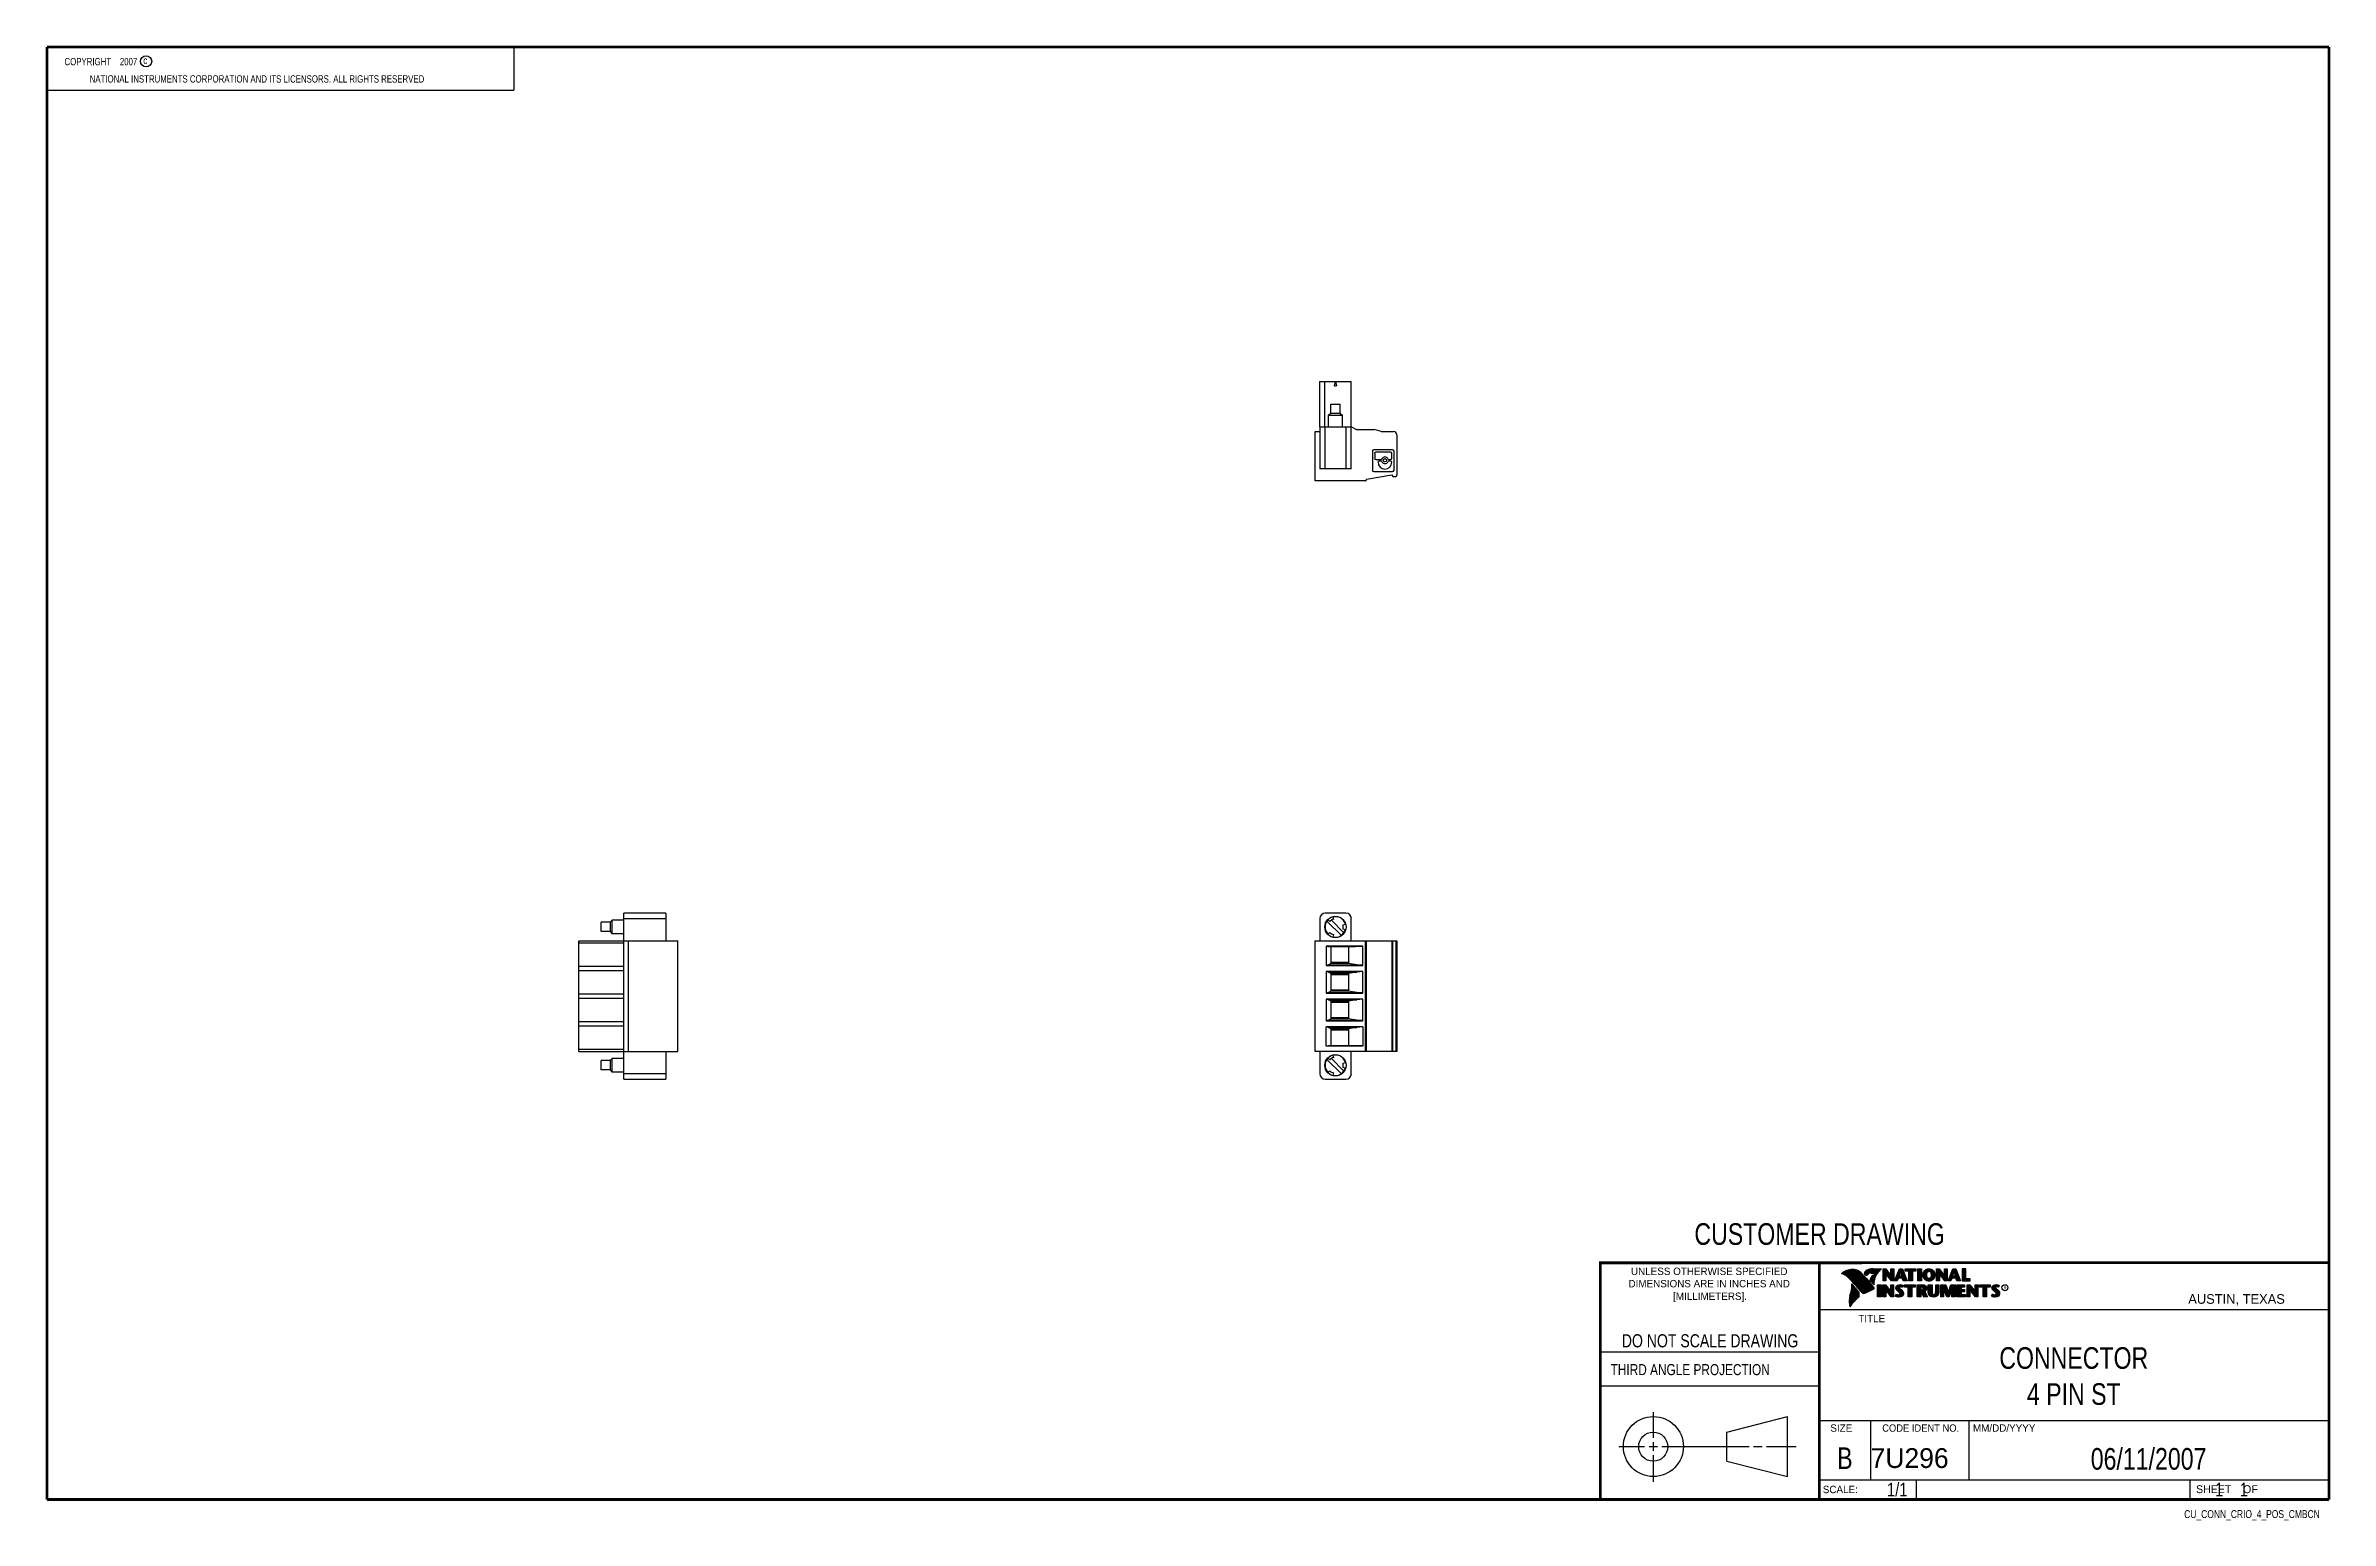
# Model space of a CAD drawing. Header units: inches. Extents: x 0.2 to 16.8, y 0.1 to 10.8.
import ezdxf
from ezdxf.enums import TextEntityAlignment as Align

# ---------------------------------------------------------------- set-up
doc = ezdxf.new("R2010")
doc.units = ezdxf.units.IN
doc.header["$LTSCALE"] = 0.935
doc.header["$MEASUREMENT"] = 0
doc.layers.get('0').update_dxf_attribs({"linetype": 'CONTINUOUS'})
doc.styles.get("Standard").update_dxf_attribs({"font": 'txt', "width": 0.8})

msp = doc.modelspace()

# ---------------------------------------------------------------- texts
at = {"color": 2, "linetype": 'CONTINUOUS', "width": 0.8}
for s, height, p in [('c', 0.053, (0.946, 10.636)), ('NATIONAL INSTRUMENTS CORPORATION AND ITS LICENSORS. ALL RIGHTS RESERVED', 0.053, (0.558, 10.502)), ('THIRD ANGLE PROJECTION', 0.08, (11.556, 1.158))]:
    msp.add_text(s, height=height, dxfattribs=at).set_placement(p)
at = {"color": 7, "linetype": 'CONTINUOUS', "width": 0.8}
for s, height, p in [('CUSTOMER DRAWING', 0.15625, (13.067, 2.1)), ('DO NOT SCALE DRAWING', 0.095, (12.275, 1.359)), ('B', 0.156, (13.25, 0.48))]:
    msp.add_text(s, height=height, dxfattribs=at).set_placement(p, align=Align.CENTER)
at = {"color": 2, "linetype": 'CONTINUOUS'}
for s, p in [('DIMENSIONS ARE IN INCHES AND', (12.269, 1.793)), ('UNLESS OTHERWISE SPECIFIED', (12.269, 1.882)), ('[MILLIMETERS].', (12.275, 1.702))]:
    msp.add_text(s, height=0.05325, dxfattribs=at).set_placement(p, align=Align.CENTER)
for s, height, p in [('R', 0.0217, (14.397, 1.778)), ('AUSTIN, TEXAS', 0.06962, (15.733, 1.674)), ('TITLE', 0.0533, (13.347, 1.54)), ('SIZE', 0.0533, (13.145, 0.749)), ('MM/DD/YYYY', 0.0533, (14.176, 0.749)), ('SCALE:', 0.0533, (13.09, 0.305)), ('SHEET    OF', 0.05726, (15.789, 0.305))]:
    msp.add_text(s, height=height, dxfattribs=at).set_placement(p)
at = {"color": 2, "linetype": 'CONTINUOUS', "width": 0.95}
msp.add_text('CODE IDENT NO.', height=0.05325, dxfattribs=at).set_placement((13.798, 0.749), align=Align.CENTER)
at = {"color": 7, "linetype": 'CONTINUOUS'}
msp.add_text('7U296', height=0.1432, dxfattribs=at).set_placement((13.436, 0.487))
at = {"color": 7, "linetype": 'CONTINUOUS', "width": 0.8}
msp.add_text('1/1', height=0.1, dxfattribs=at).set_placement((13.703, 0.281), align=Align.RIGHT)
at = {"color": 2, "linetype": 'CONTINUOUS', "width": 0.8}
msp.add_text('CU_CONN_CRIO_4_POS_CMBCN', height=0.05726, dxfattribs=at).set_placement((16.684, 0.125), align=Align.RIGHT)
at = {"color": 2, "linetype": 'CONTINUOUS', "insert": (0.313, 10.68), "char_height": 0.053, "width": 0.8904, "attachment_point": 1}
msp.add_mtext('    COPYRIGHT    2007', dxfattribs=at)
at = {"color": 7, "linetype": 'CONTINUOUS'}
for s, insert, char_height, width, attachment_point in [('CONNECTOR\\P4 PIN ST', (14.905, 1.36), 0.1562, 1.125, 2), ('06/11/2007 ', (15.446, 0.631), 0.15625, 1.375, 2), ('    1    1', (15.808, 0.381), 0.1, 0.8, 1)]:
    msp.add_mtext(s, dxfattribs=dict(at, insert=insert, char_height=char_height, width=width, attachment_point=attachment_point))

# ---------------------------------------------------------------- linework, layer by layer
at = {"color": 2, "linetype": 'CONTINUOUS'}
for p, q in [((0.25, 10.759), (3.625, 10.759)), ((0.25, 10.759), (0.25, 10.446)), ((3.625, 10.759), (3.625, 10.446)), ((0.25, 10.446), (3.625, 10.446)), ((13.065, 1.97), (16.745, 1.97)), ((13.065, 1.97), (13.065, 0.261)), ((13.231, 1.893), (13.231, 1.895)), ((13.235, 1.892), (13.235, 1.897)), ((13.238, 1.891), (13.238, 1.899)), ((13.242, 1.889), (13.242, 1.901)), ((13.245, 1.888), (13.245, 1.903)), ((13.249, 1.886), (13.249, 1.905)), ((13.252, 1.884), (13.252, 1.907)), ((13.256, 1.882), (13.256, 1.908)), ((13.26, 1.88), (13.26, 1.91)), ((13.263, 1.877), (13.263, 1.911)), ((13.267, 1.875), (13.267, 1.912)), ((13.27, 1.872), (13.27, 1.914)), ((13.274, 1.869), (13.274, 1.915)), ((13.277, 1.866), (13.277, 1.916)), ((13.281, 1.862), (13.281, 1.916)), ((13.284, 1.859), (13.284, 1.917)), ((13.288, 1.855), (13.288, 1.918)), ((13.292, 1.851), (13.292, 1.919)), ((13.295, 1.847), (13.295, 1.919)), ((13.299, 1.843), (13.299, 1.92)), ((13.302, 1.839), (13.302, 1.92)), ((13.306, 1.835), (13.306, 1.92)), ((13.309, 1.831), (13.309, 1.92)), ((13.313, 1.827), (13.313, 1.92)), ((13.316, 1.823), (13.316, 1.92)), ((13.32, 1.819), (13.32, 1.919)), ((13.324, 1.815), (13.324, 1.919)), ((13.327, 1.81), (13.327, 1.918)), ((13.331, 1.806), (13.331, 1.917)), ((13.334, 1.802), (13.334, 1.916)), ((13.338, 1.798), (13.338, 1.915)), ((13.341, 1.794), (13.341, 1.914)), ((13.345, 1.79), (13.345, 1.912)), ((13.348, 1.786), (13.348, 1.91)), ((13.352, 1.782), (13.352, 1.908)), ((13.356, 1.778), (13.356, 1.906)), ((13.359, 1.774), (13.359, 1.903)), ((13.363, 1.77), (13.363, 1.899)), ((13.366, 1.766), (13.366, 1.895)), ((13.37, 1.763), (13.37, 1.892)), ((13.373, 1.759), (13.373, 1.888)), ((13.377, 1.756), (13.377, 1.884)), ((13.38, 1.753), (13.38, 1.88)), ((13.384, 1.751), (13.384, 1.877)), ((13.388, 1.751), (13.388, 1.873)), ((13.402, 1.878), (13.39, 1.892)), ((13.391, 1.752), (13.391, 1.869)), ((13.403, 1.881), (13.393, 1.893)), ((13.395, 1.891), (13.395, 1.9)), ((13.395, 1.753), (13.395, 1.865)), ((13.398, 1.887), (13.398, 1.906)), ((13.398, 1.755), (13.398, 1.862)), ((13.402, 1.882), (13.402, 1.91)), ((13.402, 1.756), (13.402, 1.857)), ((13.405, 1.882), (13.405, 1.913)), ((13.405, 1.758), (13.405, 1.853)), ((13.409, 1.884), (13.409, 1.915)), ((13.409, 1.759), (13.409, 1.849)), ((13.412, 1.887), (13.412, 1.917)), ((13.412, 1.761), (13.412, 1.845)), ((13.416, 1.89), (13.416, 1.918)), ((13.416, 1.762), (13.416, 1.84)), ((13.42, 1.894), (13.42, 1.919)), ((13.42, 1.764), (13.42, 1.836)), ((13.423, 1.896), (13.423, 1.92)), ((13.423, 1.766), (13.423, 1.832)), ((13.427, 1.898), (13.427, 1.921)), ((13.427, 1.767), (13.427, 1.827)), ((13.43, 1.899), (13.43, 1.921)), ((13.43, 1.769), (13.43, 1.823)), ((13.441, 1.833), (13.432, 1.844)), ((13.434, 1.9), (13.434, 1.922)), ((13.434, 1.771), (13.434, 1.819)), ((13.443, 1.834), (13.435, 1.844)), ((13.437, 1.899), (13.437, 1.922)), ((13.437, 1.841), (13.437, 1.849)), ((13.441, 1.898), (13.441, 1.923)), ((13.441, 1.837), (13.441, 1.857)), ((13.444, 1.897), (13.444, 1.923)), ((13.444, 1.833), (13.444, 1.867)), ((13.448, 1.897), (13.448, 1.923)), ((13.448, 1.829), (13.448, 1.873)), ((13.451, 1.897), (13.451, 1.924)), ((13.451, 1.825), (13.451, 1.876)), ((13.453, 1.926), (13.513, 1.927)), ((13.453, 1.924), (13.507, 1.924)), ((13.455, 1.896), (13.455, 1.924)), ((13.455, 1.821), (13.455, 1.878)), ((13.459, 1.896), (13.459, 1.924)), ((13.459, 1.83), (13.459, 1.879)), ((13.462, 1.896), (13.462, 1.924)), ((13.462, 1.854), (13.462, 1.88)), ((13.466, 1.894), (13.466, 1.924)), ((13.466, 1.864), (13.466, 1.88)), ((13.469, 1.872), (13.469, 1.924)), ((13.473, 1.879), (13.473, 1.924)), ((13.476, 1.886), (13.476, 1.924)), ((13.48, 1.892), (13.48, 1.924)), ((13.483, 1.897), (13.483, 1.924)), ((13.487, 1.902), (13.487, 1.924)), ((13.491, 1.907), (13.491, 1.924)), ((13.494, 1.911), (13.494, 1.924)), ((13.498, 1.915), (13.498, 1.924)), ((13.501, 1.919), (13.501, 1.924)), ((13.526, 1.926), (13.545, 1.926)), ((13.526, 1.839), (13.526, 1.926)), ((13.547, 1.839), (13.526, 1.839)), ((13.529, 1.924), (13.544, 1.924)), ((13.529, 1.841), (13.529, 1.924)), ((13.544, 1.841), (13.529, 1.841)), ((13.533, 1.841), (13.533, 1.924)), ((13.537, 1.841), (13.537, 1.924)), ((13.54, 1.841), (13.54, 1.924)), ((13.544, 1.924), (13.585, 1.869)), ((13.544, 1.898), (13.544, 1.924)), ((13.587, 1.841), (13.544, 1.898)), ((13.544, 1.898), (13.544, 1.841)), ((13.545, 1.926), (13.583, 1.877)), ((13.547, 1.894), (13.547, 1.919)), ((13.586, 1.839), (13.547, 1.89)), ((13.547, 1.89), (13.547, 1.839)), ((13.551, 1.889), (13.551, 1.915)), ((13.554, 1.885), (13.554, 1.91)), ((13.558, 1.88), (13.558, 1.906)), ((13.561, 1.876), (13.561, 1.901)), ((13.565, 1.871), (13.565, 1.897)), ((13.568, 1.867), (13.568, 1.892)), ((13.571, 1.862), (13.571, 1.887)), ((13.575, 1.858), (13.575, 1.883)), ((13.578, 1.853), (13.578, 1.878)), ((13.582, 1.848), (13.582, 1.874)), ((13.583, 1.926), (13.604, 1.926)), ((13.583, 1.877), (13.583, 1.926)), ((13.585, 1.924), (13.601, 1.924)), ((13.585, 1.869), (13.585, 1.924)), ((13.585, 1.844), (13.585, 1.869)), ((13.604, 1.839), (13.586, 1.839)), ((13.601, 1.841), (13.587, 1.841)), ((13.589, 1.841), (13.589, 1.924)), ((13.592, 1.841), (13.592, 1.924)), ((13.596, 1.841), (13.596, 1.924)), ((13.599, 1.841), (13.599, 1.924)), ((13.601, 1.924), (13.601, 1.841)), ((13.604, 1.926), (13.604, 1.839)), ((13.609, 1.839), (13.644, 1.926)), ((13.629, 1.839), (13.609, 1.839)), ((13.613, 1.842), (13.646, 1.924)), ((13.628, 1.842), (13.613, 1.842)), ((13.617, 1.842), (13.617, 1.852)), ((13.62, 1.842), (13.62, 1.86)), ((13.624, 1.842), (13.624, 1.869)), ((13.627, 1.842), (13.627, 1.877)), ((13.636, 1.862), (13.628, 1.842)), ((13.638, 1.86), (13.629, 1.839)), ((13.631, 1.849), (13.631, 1.886)), ((13.634, 1.857), (13.634, 1.894)), ((13.666, 1.862), (13.636, 1.862)), ((13.638, 1.862), (13.638, 1.903)), ((13.665, 1.86), (13.638, 1.86)), ((13.639, 1.871), (13.65, 1.907)), ((13.664, 1.871), (13.639, 1.871)), ((13.641, 1.878), (13.641, 1.911)), ((13.641, 1.862), (13.641, 1.871)), ((13.642, 1.874), (13.652, 1.905)), ((13.661, 1.874), (13.642, 1.874)), ((13.644, 1.926), (13.666, 1.926)), ((13.644, 1.889), (13.644, 1.92)), ((13.644, 1.862), (13.644, 1.871)), ((13.646, 1.924), (13.665, 1.924)), ((13.648, 1.901), (13.648, 1.924)), ((13.648, 1.862), (13.648, 1.871)), ((13.65, 1.907), (13.654, 1.907)), ((13.651, 1.907), (13.651, 1.924)), ((13.651, 1.862), (13.651, 1.871)), ((13.652, 1.905), (13.652, 1.905)), ((13.652, 1.905), (13.661, 1.874)), ((13.654, 1.907), (13.664, 1.871)), ((13.655, 1.904), (13.655, 1.924)), ((13.655, 1.862), (13.655, 1.871)), ((13.658, 1.892), (13.658, 1.924)), ((13.658, 1.862), (13.658, 1.871)), ((13.662, 1.879), (13.662, 1.924)), ((13.662, 1.862), (13.662, 1.871)), ((13.665, 1.924), (13.696, 1.842)), ((13.665, 1.862), (13.665, 1.922)), ((13.672, 1.839), (13.665, 1.86)), ((13.666, 1.926), (13.7, 1.839)), ((13.673, 1.842), (13.666, 1.862)), ((13.669, 1.855), (13.669, 1.913)), ((13.672, 1.845), (13.672, 1.904)), ((13.7, 1.839), (13.672, 1.839)), ((13.696, 1.842), (13.673, 1.842)), ((13.676, 1.842), (13.676, 1.895)), ((13.679, 1.842), (13.679, 1.885)), ((13.683, 1.842), (13.683, 1.876)), ((13.686, 1.842), (13.686, 1.867)), ((13.687, 1.926), (13.763, 1.926)), ((13.687, 1.91), (13.687, 1.926)), ((13.712, 1.91), (13.687, 1.91)), ((13.689, 1.924), (13.761, 1.924)), ((13.689, 1.912), (13.689, 1.924)), ((13.714, 1.912), (13.689, 1.912)), ((13.69, 1.842), (13.69, 1.858)), ((13.693, 1.912), (13.693, 1.924)), ((13.693, 1.842), (13.693, 1.849)), ((13.697, 1.912), (13.697, 1.924)), ((13.7, 1.912), (13.7, 1.924)), ((13.704, 1.912), (13.704, 1.924)), ((13.707, 1.912), (13.707, 1.924)), ((13.71, 1.912), (13.71, 1.924)), ((13.712, 1.839), (13.712, 1.91)), ((13.738, 1.839), (13.712, 1.839)), ((13.714, 1.912), (13.714, 1.924)), ((13.714, 1.842), (13.714, 1.912)), ((13.736, 1.842), (13.714, 1.842)), ((13.717, 1.842), (13.717, 1.924)), ((13.721, 1.842), (13.721, 1.924)), ((13.724, 1.842), (13.724, 1.924)), ((13.728, 1.842), (13.728, 1.924)), ((13.731, 1.842), (13.731, 1.924)), ((13.736, 1.912), (13.735, 1.924)), ((13.761, 1.912), (13.736, 1.912)), ((13.736, 1.912), (13.736, 1.842)), ((13.738, 1.912), (13.738, 1.924)), ((13.763, 1.91), (13.738, 1.91)), ((13.738, 1.91), (13.738, 1.839)), ((13.742, 1.912), (13.742, 1.924)), ((13.745, 1.912), (13.745, 1.924)), ((13.749, 1.912), (13.749, 1.924)), ((13.752, 1.912), (13.752, 1.924)), ((13.756, 1.912), (13.756, 1.924)), ((13.759, 1.912), (13.759, 1.924)), ((13.761, 1.924), (13.761, 1.912)), ((13.763, 1.926), (13.763, 1.91)), ((13.777, 1.926), (13.803, 1.926)), ((13.777, 1.839), (13.777, 1.926)), ((13.803, 1.839), (13.777, 1.839)), ((13.779, 1.924), (13.801, 1.924)), ((13.779, 1.842), (13.779, 1.924)), ((13.801, 1.842), (13.779, 1.842)), ((13.783, 1.842), (13.783, 1.924)), ((13.787, 1.842), (13.787, 1.924)), ((13.79, 1.842), (13.79, 1.924)), ((13.794, 1.842), (13.794, 1.924)), ((13.797, 1.842), (13.797, 1.924)), ((13.801, 1.924), (13.801, 1.842)), ((13.803, 1.926), (13.803, 1.839)), ((13.815, 1.885), (13.816, 1.887)), ((13.815, 1.883), (13.815, 1.885)), ((13.815, 1.882), (13.815, 1.883)), ((13.816, 1.88), (13.815, 1.882)), ((13.816, 1.894), (13.817, 1.896)), ((13.816, 1.892), (13.816, 1.894)), ((13.816, 1.891), (13.816, 1.892)), ((13.816, 1.889), (13.816, 1.891)), ((13.816, 1.887), (13.816, 1.889)), ((13.816, 1.878), (13.816, 1.88)), ((13.816, 1.876), (13.816, 1.878)), ((13.816, 1.874), (13.816, 1.876)), ((13.817, 1.872), (13.816, 1.874)), ((13.817, 1.897), (13.818, 1.899)), ((13.817, 1.896), (13.817, 1.897)), ((13.817, 1.871), (13.817, 1.872)), ((13.817, 1.869), (13.817, 1.871)), ((13.818, 1.867), (13.817, 1.869)), ((13.818, 1.901), (13.819, 1.902)), ((13.818, 1.899), (13.818, 1.901)), ((13.818, 1.89), (13.819, 1.892)), ((13.818, 1.889), (13.818, 1.89)), ((13.818, 1.887), (13.818, 1.889)), ((13.818, 1.885), (13.818, 1.887)), ((13.818, 1.883), (13.818, 1.885)), ((13.818, 1.882), (13.818, 1.883)), ((13.818, 1.88), (13.818, 1.882)), ((13.818, 1.878), (13.818, 1.88)), ((13.818, 1.876), (13.818, 1.878)), ((13.819, 1.875), (13.818, 1.876)), ((13.819, 1.866), (13.818, 1.867)), ((13.819, 1.902), (13.82, 1.904)), ((13.819, 1.895), (13.82, 1.897)), ((13.819, 1.894), (13.819, 1.895)), ((13.819, 1.892), (13.819, 1.894)), ((13.819, 1.873), (13.819, 1.875)), ((13.819, 1.871), (13.819, 1.873)), ((13.82, 1.87), (13.819, 1.871)), ((13.819, 1.864), (13.819, 1.866)), ((13.82, 1.862), (13.819, 1.864)), ((13.82, 1.904), (13.821, 1.905)), ((13.82, 1.898), (13.821, 1.9)), ((13.82, 1.897), (13.82, 1.898)), ((13.82, 1.868), (13.82, 1.87)), ((13.821, 1.866), (13.82, 1.868)), ((13.821, 1.861), (13.82, 1.862)), ((13.821, 1.906), (13.822, 1.908)), ((13.821, 1.905), (13.821, 1.906)), ((13.821, 1.901), (13.822, 1.902)), ((13.821, 1.9), (13.821, 1.901)), ((13.821, 1.866), (13.821, 1.9)), ((13.821, 1.865), (13.821, 1.866)), ((13.822, 1.863), (13.821, 1.865)), ((13.821, 1.859), (13.821, 1.861)), ((13.822, 1.858), (13.821, 1.859)), ((13.822, 1.908), (13.823, 1.909)), ((13.822, 1.902), (13.823, 1.904)), ((13.823, 1.862), (13.822, 1.863)), ((13.823, 1.856), (13.822, 1.858)), ((13.823, 1.909), (13.824, 1.911)), ((13.823, 1.904), (13.824, 1.905)), ((13.824, 1.86), (13.823, 1.862)), ((13.824, 1.855), (13.823, 1.856)), ((13.824, 1.911), (13.825, 1.912)), ((13.824, 1.906), (13.825, 1.908)), ((13.824, 1.859), (13.824, 1.906)), ((13.824, 1.905), (13.824, 1.906)), ((13.824, 1.859), (13.824, 1.86)), ((13.825, 1.858), (13.824, 1.859)), ((13.825, 1.854), (13.824, 1.855)), ((13.825, 1.912), (13.826, 1.913)), ((13.825, 1.908), (13.826, 1.909)), ((13.826, 1.856), (13.825, 1.858)), ((13.826, 1.852), (13.825, 1.854)), ((13.826, 1.913), (13.828, 1.914)), ((13.826, 1.909), (13.827, 1.91)), ((13.827, 1.855), (13.826, 1.856)), ((13.827, 1.851), (13.826, 1.852)), ((13.827, 1.91), (13.828, 1.911)), ((13.828, 1.854), (13.827, 1.855)), ((13.828, 1.85), (13.827, 1.851)), ((13.828, 1.914), (13.829, 1.916)), ((13.828, 1.911), (13.829, 1.913)), ((13.828, 1.854), (13.828, 1.911)), ((13.829, 1.853), (13.828, 1.854)), ((13.829, 1.849), (13.828, 1.85)), ((13.829, 1.916), (13.83, 1.917)), ((13.829, 1.913), (13.831, 1.914)), ((13.83, 1.852), (13.829, 1.853)), ((13.831, 1.848), (13.829, 1.849)), ((13.83, 1.917), (13.831, 1.918)), ((13.831, 1.851), (13.83, 1.852)), ((13.831, 1.918), (13.833, 1.919)), ((13.831, 1.851), (13.832, 1.915)), ((13.831, 1.914), (13.832, 1.915)), ((13.832, 1.85), (13.831, 1.851)), ((13.832, 1.847), (13.831, 1.848)), ((13.832, 1.915), (13.833, 1.916)), ((13.833, 1.849), (13.832, 1.85)), ((13.833, 1.846), (13.832, 1.847)), ((13.833, 1.919), (13.834, 1.92)), ((13.833, 1.916), (13.834, 1.917)), ((13.835, 1.848), (13.833, 1.849)), ((13.835, 1.845), (13.833, 1.846)), ((13.834, 1.92), (13.835, 1.921)), ((13.834, 1.917), (13.835, 1.918)), ((13.835, 1.921), (13.837, 1.922)), ((13.835, 1.918), (13.837, 1.919)), ((13.835, 1.848), (13.835, 1.918)), ((13.836, 1.847), (13.835, 1.848)), ((13.836, 1.844), (13.835, 1.845)), ((13.837, 1.846), (13.836, 1.847)), ((13.837, 1.843), (13.836, 1.844)), ((13.837, 1.922), (13.838, 1.922)), ((13.837, 1.919), (13.838, 1.919)), ((13.839, 1.845), (13.837, 1.846)), ((13.839, 1.842), (13.837, 1.843)), ((13.838, 1.922), (13.84, 1.923)), ((13.838, 1.919), (13.839, 1.92)), ((13.839, 1.845), (13.838, 1.919)), ((13.839, 1.92), (13.841, 1.921)), ((13.84, 1.845), (13.839, 1.845)), ((13.841, 1.842), (13.839, 1.842)), ((13.84, 1.923), (13.841, 1.924)), ((13.84, 1.892), (13.841, 1.893)), ((13.84, 1.891), (13.84, 1.892)), ((13.84, 1.89), (13.84, 1.891)), ((13.84, 1.889), (13.84, 1.89)), ((13.84, 1.888), (13.84, 1.889)), ((13.84, 1.887), (13.84, 1.888)), ((13.84, 1.886), (13.84, 1.887)), ((13.84, 1.884), (13.84, 1.886)), ((13.84, 1.883), (13.84, 1.884)), ((13.84, 1.882), (13.84, 1.883)), ((13.84, 1.881), (13.84, 1.882)), ((13.84, 1.88), (13.84, 1.881)), ((13.84, 1.878), (13.84, 1.88)), ((13.84, 1.877), (13.84, 1.878)), ((13.84, 1.876), (13.84, 1.877)), ((13.84, 1.875), (13.84, 1.876)), ((13.84, 1.874), (13.84, 1.875)), ((13.841, 1.873), (13.84, 1.874)), ((13.841, 1.844), (13.84, 1.845)), ((13.841, 1.924), (13.843, 1.924)), ((13.841, 1.921), (13.842, 1.921)), ((13.841, 1.897), (13.842, 1.898)), ((13.841, 1.896), (13.841, 1.897)), ((13.841, 1.895), (13.841, 1.896)), ((13.841, 1.894), (13.841, 1.895)), ((13.841, 1.893), (13.841, 1.894)), ((13.841, 1.872), (13.841, 1.873)), ((13.841, 1.871), (13.841, 1.872)), ((13.841, 1.87), (13.841, 1.871)), ((13.841, 1.869), (13.841, 1.87)), ((13.842, 1.868), (13.841, 1.869)), ((13.841, 1.844), (13.842, 1.868)), ((13.843, 1.843), (13.841, 1.844)), ((13.842, 1.841), (13.841, 1.842)), ((13.842, 1.921), (13.844, 1.922)), ((13.842, 1.899), (13.842, 1.921)), ((13.842, 1.9), (13.843, 1.901)), ((13.842, 1.899), (13.842, 1.9)), ((13.842, 1.898), (13.842, 1.899)), ((13.842, 1.889), (13.843, 1.89)), ((13.842, 1.888), (13.842, 1.889)), ((13.842, 1.887), (13.842, 1.888)), ((13.842, 1.886), (13.842, 1.887)), ((13.842, 1.884), (13.842, 1.886)), ((13.842, 1.883), (13.842, 1.884)), ((13.842, 1.882), (13.842, 1.883)), ((13.842, 1.881), (13.842, 1.882)), ((13.842, 1.88), (13.842, 1.881)), ((13.842, 1.879), (13.842, 1.88)), ((13.842, 1.877), (13.842, 1.879)), ((13.843, 1.876), (13.842, 1.877)), ((13.842, 1.867), (13.842, 1.868)), ((13.842, 1.866), (13.842, 1.867)), ((13.843, 1.865), (13.842, 1.866)), ((13.844, 1.84), (13.842, 1.841)), ((13.843, 1.924), (13.844, 1.925)), ((13.843, 1.902), (13.844, 1.903)), ((13.843, 1.901), (13.843, 1.902)), ((13.843, 1.902), (13.843, 1.902)), ((13.843, 1.895), (13.844, 1.896)), ((13.843, 1.894), (13.843, 1.895)), ((13.843, 1.893), (13.843, 1.894)), ((13.843, 1.892), (13.843, 1.893)), ((13.843, 1.891), (13.843, 1.892)), ((13.843, 1.89), (13.843, 1.891)), ((13.843, 1.875), (13.843, 1.876)), ((13.843, 1.874), (13.843, 1.875)), ((13.843, 1.873), (13.843, 1.874)), ((13.843, 1.872), (13.843, 1.873)), ((13.843, 1.871), (13.843, 1.872)), ((13.844, 1.87), (13.843, 1.871)), ((13.843, 1.864), (13.843, 1.865)), ((13.843, 1.863), (13.843, 1.864)), ((13.844, 1.862), (13.843, 1.863)), ((13.845, 1.843), (13.843, 1.843)), ((13.844, 1.925), (13.846, 1.925)), ((13.844, 1.922), (13.845, 1.922)), ((13.844, 1.904), (13.845, 1.905)), ((13.844, 1.903), (13.844, 1.904)), ((13.844, 1.898), (13.845, 1.899)), ((13.844, 1.897), (13.844, 1.898)), ((13.844, 1.896), (13.844, 1.897)), ((13.844, 1.897), (13.844, 1.897)), ((13.844, 1.869), (13.844, 1.87)), ((13.844, 1.868), (13.844, 1.869)), ((13.845, 1.867), (13.844, 1.868)), ((13.844, 1.868), (13.844, 1.868)), ((13.845, 1.861), (13.844, 1.862)), ((13.844, 1.862), (13.844, 1.862)), ((13.846, 1.84), (13.844, 1.84)), ((13.845, 1.922), (13.847, 1.923)), ((13.845, 1.905), (13.845, 1.922)), ((13.845, 1.905), (13.846, 1.906)), ((13.845, 1.905), (13.845, 1.905)), ((13.845, 1.9), (13.846, 1.901)), ((13.845, 1.899), (13.845, 1.9)), ((13.845, 1.9), (13.845, 1.9)), ((13.845, 1.866), (13.845, 1.867)), ((13.845, 1.865), (13.845, 1.866)), ((13.846, 1.864), (13.845, 1.865)), ((13.845, 1.86), (13.845, 1.861)), ((13.846, 1.859), (13.845, 1.86)), ((13.846, 1.842), (13.845, 1.843)), ((13.846, 1.925), (13.848, 1.926)), ((13.846, 1.906), (13.846, 1.907)), ((13.846, 1.907), (13.847, 1.907)), ((13.846, 1.902), (13.846, 1.903)), ((13.846, 1.903), (13.847, 1.903)), ((13.846, 1.901), (13.846, 1.902)), ((13.846, 1.863), (13.846, 1.864)), ((13.846, 1.864), (13.846, 1.864)), ((13.847, 1.862), (13.846, 1.863)), ((13.847, 1.858), (13.846, 1.859)), ((13.846, 1.859), (13.846, 1.859)), ((13.846, 1.842), (13.846, 1.859)), ((13.848, 1.842), (13.846, 1.842)), ((13.847, 1.839), (13.846, 1.84)), ((13.847, 1.923), (13.848, 1.923)), ((13.847, 1.907), (13.848, 1.908)), ((13.847, 1.904), (13.848, 1.905)), ((13.847, 1.903), (13.847, 1.904)), ((13.848, 1.861), (13.847, 1.862)), ((13.847, 1.862), (13.847, 1.862)), ((13.848, 1.858), (13.847, 1.858)), ((13.849, 1.839), (13.847, 1.839)), ((13.848, 1.926), (13.849, 1.926)), ((13.848, 1.923), (13.85, 1.924)), ((13.848, 1.908), (13.848, 1.909)), ((13.848, 1.909), (13.849, 1.909)), ((13.848, 1.905), (13.849, 1.906)), ((13.848, 1.905), (13.848, 1.905)), ((13.848, 1.86), (13.848, 1.861)), ((13.849, 1.86), (13.848, 1.86)), ((13.848, 1.857), (13.848, 1.858)), ((13.849, 1.856), (13.848, 1.857)), ((13.85, 1.842), (13.848, 1.842)), ((13.849, 1.926), (13.851, 1.926)), ((13.849, 1.909), (13.85, 1.91)), ((13.849, 1.906), (13.85, 1.907)), ((13.849, 1.906), (13.849, 1.906)), ((13.849, 1.859), (13.849, 1.86)), ((13.85, 1.859), (13.849, 1.859)), ((13.85, 1.856), (13.849, 1.856)), ((13.851, 1.839), (13.849, 1.839)), ((13.85, 1.924), (13.851, 1.924)), ((13.85, 1.909), (13.85, 1.924)), ((13.85, 1.91), (13.85, 1.91)), ((13.85, 1.91), (13.851, 1.91)), ((13.85, 1.907), (13.851, 1.907)), ((13.85, 1.907), (13.85, 1.907)), ((13.851, 1.858), (13.85, 1.859)), ((13.851, 1.855), (13.85, 1.856)), ((13.85, 1.842), (13.85, 1.856)), ((13.851, 1.841), (13.85, 1.842)), ((13.851, 1.926), (13.853, 1.927)), ((13.851, 1.924), (13.853, 1.924)), ((13.851, 1.91), (13.852, 1.911)), ((13.851, 1.907), (13.852, 1.908)), ((13.852, 1.858), (13.851, 1.858)), ((13.851, 1.858), (13.851, 1.858)), ((13.852, 1.855), (13.851, 1.855)), ((13.851, 1.855), (13.851, 1.855)), ((13.853, 1.841), (13.851, 1.841)), ((13.853, 1.839), (13.851, 1.839)), ((13.852, 1.911), (13.853, 1.911)), ((13.852, 1.908), (13.853, 1.908)), ((13.852, 1.908), (13.852, 1.908)), ((13.852, 1.857), (13.852, 1.858)), ((13.853, 1.857), (13.852, 1.857)), ((13.853, 1.854), (13.852, 1.855)), ((13.853, 1.927), (13.854, 1.927)), ((13.853, 1.924), (13.855, 1.924)), ((13.853, 1.911), (13.853, 1.924)), ((13.853, 1.911), (13.854, 1.911)), ((13.853, 1.908), (13.854, 1.908)), ((13.854, 1.857), (13.853, 1.857)), ((13.854, 1.854), (13.853, 1.854)), ((13.853, 1.841), (13.853, 1.854)), ((13.855, 1.841), (13.853, 1.841)), ((13.855, 1.838), (13.853, 1.839)), ((13.854, 1.927), (13.856, 1.927)), ((13.854, 1.911), (13.855, 1.912)), ((13.854, 1.911), (13.854, 1.911)), ((13.854, 1.909), (13.855, 1.909)), ((13.854, 1.908), (13.854, 1.909)), ((13.855, 1.856), (13.854, 1.857)), ((13.854, 1.857), (13.854, 1.857)), ((13.855, 1.854), (13.854, 1.854)), ((13.855, 1.924), (13.856, 1.924)), ((13.855, 1.912), (13.856, 1.912)), ((13.855, 1.909), (13.856, 1.909)), ((13.856, 1.856), (13.855, 1.856)), ((13.856, 1.854), (13.855, 1.854)), ((13.857, 1.841), (13.855, 1.841)), ((13.857, 1.838), (13.855, 1.838)), ((13.856, 1.927), (13.858, 1.927)), ((13.856, 1.924), (13.858, 1.924)), ((13.856, 1.912), (13.856, 1.924)), ((13.856, 1.912), (13.857, 1.912)), ((13.856, 1.909), (13.856, 1.909)), ((13.856, 1.909), (13.857, 1.909)), ((13.857, 1.856), (13.856, 1.856)), ((13.857, 1.854), (13.856, 1.854)), ((13.856, 1.854), (13.856, 1.854)), ((13.856, 1.841), (13.856, 1.854)), ((13.857, 1.912), (13.858, 1.912)), ((13.857, 1.909), (13.858, 1.909)), ((13.858, 1.856), (13.857, 1.856)), ((13.857, 1.856), (13.857, 1.856)), ((13.858, 1.854), (13.857, 1.854)), ((13.858, 1.841), (13.857, 1.841)), ((13.858, 1.838), (13.857, 1.838)), ((13.858, 1.927), (13.86, 1.927)), ((13.858, 1.924), (13.86, 1.924)), ((13.858, 1.912), (13.859, 1.912)), ((13.858, 1.909), (13.859, 1.909)), ((13.859, 1.856), (13.858, 1.856)), ((13.859, 1.854), (13.858, 1.854)), ((13.86, 1.841), (13.858, 1.841)), ((13.86, 1.838), (13.858, 1.838)), ((13.859, 1.912), (13.86, 1.912)), ((13.859, 1.909), (13.859, 1.909)), ((13.859, 1.909), (13.86, 1.909)), ((13.86, 1.856), (13.859, 1.856)), ((13.86, 1.854), (13.859, 1.854)), ((13.86, 1.927), (13.861, 1.927)), ((13.86, 1.924), (13.861, 1.924)), ((13.86, 1.912), (13.861, 1.911)), ((13.86, 1.909), (13.861, 1.909)), ((13.861, 1.857), (13.86, 1.856)), ((13.86, 1.856), (13.86, 1.856)), ((13.861, 1.854), (13.86, 1.854)), ((13.86, 1.841), (13.86, 1.854)), ((13.862, 1.841), (13.86, 1.841)), ((13.862, 1.838), (13.86, 1.838)), ((13.861, 1.927), (13.863, 1.927)), ((13.861, 1.924), (13.863, 1.924)), ((13.861, 1.911), (13.861, 1.924)), ((13.861, 1.911), (13.862, 1.911)), ((13.861, 1.909), (13.862, 1.909)), ((13.862, 1.857), (13.861, 1.857)), ((13.862, 1.854), (13.861, 1.854)), ((13.862, 1.911), (13.862, 1.911)), ((13.862, 1.911), (13.863, 1.911)), ((13.862, 1.909), (13.862, 1.908)), ((13.862, 1.908), (13.863, 1.908)), ((13.863, 1.857), (13.862, 1.857)), ((13.863, 1.854), (13.862, 1.854)), ((13.864, 1.841), (13.862, 1.841)), ((13.864, 1.839), (13.862, 1.838)), ((13.863, 1.927), (13.865, 1.926)), ((13.863, 1.924), (13.864, 1.924)), ((13.863, 1.911), (13.864, 1.91)), ((13.863, 1.908), (13.864, 1.908)), ((13.864, 1.858), (13.863, 1.857)), ((13.863, 1.857), (13.863, 1.857)), ((13.863, 1.841), (13.864, 1.855)), ((13.864, 1.855), (13.863, 1.854)), ((13.864, 1.924), (13.866, 1.924)), ((13.864, 1.91), (13.864, 1.924)), ((13.864, 1.91), (13.865, 1.91)), ((13.864, 1.908), (13.864, 1.908)), ((13.864, 1.908), (13.865, 1.907)), ((13.865, 1.858), (13.864, 1.858)), ((13.864, 1.855), (13.864, 1.855)), ((13.865, 1.855), (13.864, 1.855)), ((13.865, 1.841), (13.864, 1.841)), ((13.866, 1.839), (13.864, 1.839)), ((13.865, 1.926), (13.867, 1.926)), ((13.865, 1.91), (13.866, 1.91)), ((13.865, 1.907), (13.866, 1.907)), ((13.866, 1.859), (13.865, 1.858)), ((13.865, 1.858), (13.865, 1.858)), ((13.866, 1.856), (13.865, 1.855)), ((13.867, 1.842), (13.865, 1.841)), ((13.866, 1.924), (13.868, 1.923)), ((13.866, 1.91), (13.866, 1.909)), ((13.866, 1.909), (13.867, 1.909)), ((13.866, 1.907), (13.866, 1.906)), ((13.866, 1.906), (13.867, 1.906)), ((13.867, 1.86), (13.866, 1.859)), ((13.866, 1.859), (13.866, 1.859)), ((13.867, 1.856), (13.866, 1.856)), ((13.867, 1.839), (13.866, 1.839)), ((13.867, 1.926), (13.868, 1.926)), ((13.867, 1.909), (13.868, 1.909)), ((13.867, 1.906), (13.867, 1.906)), ((13.867, 1.906), (13.868, 1.905)), ((13.868, 1.861), (13.867, 1.86)), ((13.867, 1.86), (13.867, 1.86)), ((13.867, 1.857), (13.867, 1.856)), ((13.868, 1.857), (13.867, 1.857)), ((13.867, 1.842), (13.867, 1.856)), ((13.868, 1.842), (13.867, 1.842)), ((13.869, 1.839), (13.867, 1.839)), ((13.868, 1.926), (13.87, 1.925)), ((13.868, 1.923), (13.869, 1.923)), ((13.868, 1.909), (13.868, 1.923)), ((13.868, 1.909), (13.868, 1.908)), ((13.868, 1.908), (13.869, 1.908)), ((13.868, 1.905), (13.868, 1.905)), ((13.868, 1.905), (13.869, 1.904)), ((13.869, 1.862), (13.868, 1.861)), ((13.868, 1.861), (13.868, 1.861)), ((13.869, 1.858), (13.868, 1.857)), ((13.87, 1.842), (13.868, 1.842)), ((13.869, 1.923), (13.871, 1.922)), ((13.869, 1.908), (13.87, 1.907)), ((13.869, 1.904), (13.869, 1.904)), ((13.869, 1.904), (13.869, 1.903)), ((13.869, 1.903), (13.87, 1.903)), ((13.87, 1.863), (13.869, 1.862)), ((13.869, 1.862), (13.869, 1.862)), ((13.87, 1.859), (13.869, 1.858)), ((13.869, 1.858), (13.869, 1.858)), ((13.871, 1.84), (13.869, 1.839)), ((13.87, 1.925), (13.872, 1.925)), ((13.87, 1.907), (13.87, 1.906)), ((13.87, 1.906), (13.871, 1.906)), ((13.87, 1.903), (13.87, 1.902)), ((13.87, 1.902), (13.87, 1.901)), ((13.87, 1.901), (13.871, 1.901)), ((13.871, 1.865), (13.87, 1.865)), ((13.87, 1.865), (13.87, 1.864)), ((13.87, 1.864), (13.87, 1.863)), ((13.871, 1.86), (13.87, 1.86)), ((13.87, 1.86), (13.87, 1.859)), ((13.872, 1.843), (13.87, 1.842)), ((13.871, 1.922), (13.872, 1.922)), ((13.871, 1.905), (13.871, 1.922)), ((13.871, 1.906), (13.871, 1.905)), ((13.871, 1.905), (13.872, 1.904)), ((13.871, 1.901), (13.871, 1.9)), ((13.871, 1.9), (13.871, 1.899)), ((13.871, 1.899), (13.872, 1.898)), ((13.872, 1.868), (13.871, 1.867)), ((13.871, 1.867), (13.871, 1.866)), ((13.871, 1.866), (13.871, 1.865)), ((13.872, 1.862), (13.871, 1.861)), ((13.872, 1.843), (13.871, 1.861)), ((13.871, 1.861), (13.871, 1.86)), ((13.872, 1.84), (13.871, 1.84)), ((13.872, 1.925), (13.873, 1.924)), ((13.872, 1.922), (13.874, 1.921)), ((13.872, 1.904), (13.872, 1.904)), ((13.872, 1.904), (13.872, 1.903)), ((13.872, 1.903), (13.873, 1.902)), ((13.872, 1.898), (13.872, 1.897)), ((13.872, 1.897), (13.872, 1.896)), ((13.872, 1.896), (13.872, 1.895)), ((13.872, 1.895), (13.873, 1.894)), ((13.873, 1.871), (13.872, 1.87)), ((13.872, 1.87), (13.872, 1.869)), ((13.872, 1.869), (13.872, 1.869)), ((13.872, 1.869), (13.872, 1.868)), ((13.873, 1.863), (13.872, 1.863)), ((13.872, 1.863), (13.872, 1.862)), ((13.873, 1.843), (13.872, 1.843)), ((13.874, 1.841), (13.872, 1.84)), ((13.873, 1.924), (13.875, 1.924)), ((13.873, 1.902), (13.873, 1.902)), ((13.873, 1.902), (13.873, 1.901)), ((13.873, 1.901), (13.874, 1.9)), ((13.873, 1.894), (13.873, 1.893)), ((13.873, 1.893), (13.873, 1.892)), ((13.873, 1.892), (13.873, 1.891)), ((13.873, 1.891), (13.873, 1.89)), ((13.873, 1.89), (13.874, 1.889)), ((13.874, 1.876), (13.873, 1.875)), ((13.873, 1.875), (13.873, 1.874)), ((13.873, 1.874), (13.873, 1.873)), ((13.873, 1.873), (13.873, 1.872)), ((13.873, 1.872), (13.873, 1.871)), ((13.874, 1.866), (13.873, 1.865)), ((13.873, 1.865), (13.873, 1.864)), ((13.873, 1.864), (13.873, 1.863)), ((13.875, 1.844), (13.873, 1.843)), ((13.874, 1.921), (13.875, 1.921)), ((13.874, 1.899), (13.874, 1.921)), ((13.874, 1.9), (13.874, 1.899)), ((13.874, 1.899), (13.874, 1.898)), ((13.874, 1.898), (13.875, 1.897)), ((13.874, 1.889), (13.874, 1.888)), ((13.874, 1.888), (13.874, 1.887)), ((13.874, 1.887), (13.874, 1.886)), ((13.874, 1.886), (13.874, 1.884)), ((13.874, 1.884), (13.874, 1.883)), ((13.874, 1.883), (13.874, 1.882)), ((13.874, 1.882), (13.874, 1.881)), ((13.874, 1.881), (13.874, 1.88)), ((13.874, 1.88), (13.874, 1.879)), ((13.874, 1.879), (13.874, 1.878)), ((13.874, 1.878), (13.874, 1.876)), ((13.875, 1.869), (13.874, 1.868)), ((13.875, 1.844), (13.874, 1.868)), ((13.874, 1.868), (13.874, 1.867)), ((13.874, 1.867), (13.874, 1.866)), ((13.876, 1.842), (13.874, 1.841)), ((13.875, 1.924), (13.876, 1.923)), ((13.875, 1.921), (13.877, 1.92)), ((13.875, 1.897), (13.875, 1.896)), ((13.875, 1.896), (13.875, 1.895)), ((13.875, 1.895), (13.875, 1.894)), ((13.875, 1.894), (13.876, 1.893)), ((13.876, 1.873), (13.875, 1.872)), ((13.875, 1.872), (13.875, 1.871)), ((13.875, 1.871), (13.875, 1.87)), ((13.875, 1.87), (13.875, 1.869)), ((13.876, 1.845), (13.875, 1.844)), ((13.876, 1.923), (13.878, 1.922)), ((13.876, 1.893), (13.876, 1.892)), ((13.876, 1.892), (13.876, 1.89)), ((13.876, 1.89), (13.876, 1.889)), ((13.876, 1.889), (13.876, 1.888)), ((13.876, 1.888), (13.876, 1.887)), ((13.876, 1.887), (13.876, 1.886)), ((13.876, 1.886), (13.876, 1.884)), ((13.876, 1.884), (13.876, 1.883)), ((13.876, 1.883), (13.876, 1.882)), ((13.876, 1.882), (13.876, 1.881)), ((13.876, 1.881), (13.876, 1.88)), ((13.876, 1.88), (13.876, 1.878)), ((13.876, 1.878), (13.876, 1.877)), ((13.876, 1.877), (13.876, 1.876)), ((13.876, 1.876), (13.876, 1.875)), ((13.876, 1.875), (13.876, 1.874)), ((13.876, 1.874), (13.876, 1.873)), ((13.878, 1.845), (13.876, 1.845)), ((13.877, 1.842), (13.876, 1.842)), ((13.877, 1.92), (13.878, 1.919)), ((13.879, 1.843), (13.877, 1.842)), ((13.878, 1.922), (13.879, 1.922)), ((13.878, 1.919), (13.879, 1.918)), ((13.878, 1.845), (13.878, 1.919)), ((13.879, 1.846), (13.878, 1.845)), ((13.879, 1.922), (13.881, 1.921)), ((13.879, 1.918), (13.881, 1.918)), ((13.88, 1.847), (13.879, 1.846)), ((13.88, 1.844), (13.879, 1.843)), ((13.882, 1.848), (13.88, 1.847)), ((13.882, 1.845), (13.88, 1.844)), ((13.881, 1.921), (13.882, 1.92)), ((13.881, 1.918), (13.882, 1.917)), ((13.882, 1.92), (13.884, 1.919)), ((13.882, 1.917), (13.883, 1.916)), ((13.882, 1.848), (13.882, 1.917)), ((13.883, 1.849), (13.882, 1.848)), ((13.883, 1.846), (13.882, 1.845)), ((13.883, 1.916), (13.885, 1.915)), ((13.884, 1.85), (13.883, 1.849)), ((13.885, 1.847), (13.883, 1.846)), ((13.884, 1.919), (13.885, 1.918)), ((13.885, 1.851), (13.884, 1.85)), ((13.885, 1.918), (13.886, 1.917)), ((13.885, 1.915), (13.886, 1.914)), ((13.885, 1.851), (13.885, 1.915)), ((13.886, 1.852), (13.885, 1.851)), ((13.886, 1.848), (13.885, 1.847)), ((13.886, 1.917), (13.887, 1.916)), ((13.886, 1.914), (13.887, 1.913)), ((13.887, 1.853), (13.886, 1.852)), ((13.887, 1.849), (13.886, 1.848)), ((13.887, 1.916), (13.889, 1.914)), ((13.887, 1.913), (13.888, 1.911)), ((13.888, 1.854), (13.887, 1.853)), ((13.888, 1.85), (13.887, 1.849)), ((13.888, 1.911), (13.889, 1.91)), ((13.888, 1.854), (13.889, 1.91)), ((13.889, 1.856), (13.888, 1.854)), ((13.889, 1.851), (13.888, 1.85)), ((13.889, 1.914), (13.89, 1.913)), ((13.889, 1.91), (13.89, 1.909)), ((13.89, 1.857), (13.889, 1.856)), ((13.89, 1.853), (13.889, 1.851)), ((13.89, 1.913), (13.891, 1.912)), ((13.89, 1.909), (13.891, 1.908)), ((13.891, 1.858), (13.89, 1.857)), ((13.891, 1.854), (13.89, 1.853)), ((13.891, 1.912), (13.892, 1.911)), ((13.891, 1.908), (13.892, 1.907)), ((13.892, 1.859), (13.891, 1.858)), ((13.892, 1.855), (13.891, 1.854)), ((13.892, 1.911), (13.893, 1.909)), ((13.892, 1.907), (13.892, 1.905)), ((13.892, 1.905), (13.893, 1.904)), ((13.892, 1.859), (13.892, 1.905)), ((13.893, 1.861), (13.892, 1.859)), ((13.893, 1.857), (13.892, 1.855)), ((13.893, 1.909), (13.894, 1.908)), ((13.893, 1.904), (13.894, 1.903)), ((13.894, 1.864), (13.893, 1.862)), ((13.893, 1.862), (13.893, 1.861)), ((13.894, 1.858), (13.893, 1.857)), ((13.894, 1.908), (13.895, 1.907)), ((13.894, 1.903), (13.894, 1.901)), ((13.894, 1.901), (13.895, 1.9)), ((13.895, 1.865), (13.894, 1.864)), ((13.895, 1.86), (13.894, 1.858)), ((13.895, 1.907), (13.895, 1.905)), ((13.895, 1.905), (13.896, 1.904)), ((13.895, 1.9), (13.896, 1.898)), ((13.896, 1.868), (13.895, 1.867)), ((13.895, 1.867), (13.895, 1.865)), ((13.896, 1.861), (13.895, 1.86)), ((13.896, 1.904), (13.897, 1.902)), ((13.896, 1.898), (13.896, 1.897)), ((13.896, 1.868), (13.896, 1.898)), ((13.896, 1.897), (13.897, 1.895)), ((13.897, 1.871), (13.896, 1.87)), ((13.896, 1.87), (13.896, 1.868)), ((13.897, 1.864), (13.896, 1.863)), ((13.896, 1.863), (13.896, 1.861)), ((13.897, 1.902), (13.897, 1.901)), ((13.897, 1.901), (13.898, 1.899)), ((13.897, 1.895), (13.897, 1.893)), ((13.897, 1.893), (13.897, 1.892)), ((13.897, 1.892), (13.898, 1.89)), ((13.898, 1.876), (13.897, 1.875)), ((13.897, 1.875), (13.897, 1.873)), ((13.897, 1.873), (13.897, 1.871)), ((13.898, 1.866), (13.897, 1.864)), ((13.898, 1.899), (13.899, 1.897)), ((13.898, 1.89), (13.898, 1.888)), ((13.898, 1.888), (13.898, 1.887)), ((13.898, 1.887), (13.898, 1.885)), ((13.898, 1.885), (13.898, 1.883)), ((13.898, 1.883), (13.898, 1.881)), ((13.898, 1.881), (13.898, 1.88)), ((13.898, 1.88), (13.898, 1.878)), ((13.898, 1.878), (13.898, 1.876)), ((13.899, 1.869), (13.898, 1.867)), ((13.898, 1.867), (13.898, 1.866)), ((13.899, 1.897), (13.899, 1.896)), ((13.899, 1.896), (13.899, 1.894)), ((13.899, 1.894), (13.9, 1.892)), ((13.9, 1.872), (13.899, 1.871)), ((13.899, 1.871), (13.899, 1.869)), ((13.9, 1.892), (13.9, 1.89)), ((13.9, 1.89), (13.9, 1.889)), ((13.9, 1.889), (13.9, 1.887)), ((13.9, 1.887), (13.901, 1.885)), ((13.901, 1.879), (13.9, 1.878)), ((13.9, 1.878), (13.9, 1.876)), ((13.9, 1.876), (13.9, 1.874)), ((13.9, 1.874), (13.9, 1.872)), ((13.901, 1.885), (13.901, 1.883)), ((13.901, 1.883), (13.901, 1.881)), ((13.901, 1.881), (13.901, 1.879)), ((13.913, 1.926), (13.932, 1.926)), ((13.913, 1.839), (13.913, 1.926)), ((13.933, 1.839), (13.913, 1.839)), ((13.915, 1.924), (13.931, 1.924)), ((13.915, 1.841), (13.915, 1.924)), ((13.931, 1.841), (13.915, 1.841)), ((13.919, 1.841), (13.919, 1.924)), ((13.923, 1.841), (13.923, 1.924)), ((13.927, 1.841), (13.927, 1.924)), ((13.929, 1.924), (13.931, 1.898)), ((13.931, 1.924), (13.972, 1.869)), ((13.974, 1.841), (13.931, 1.898)), ((13.931, 1.898), (13.931, 1.841)), ((13.932, 1.926), (13.97, 1.877)), ((13.933, 1.895), (13.933, 1.921)), ((13.973, 1.839), (13.933, 1.89)), ((13.933, 1.89), (13.933, 1.839)), ((13.936, 1.891), (13.936, 1.916)), ((13.94, 1.886), (13.94, 1.912)), ((13.943, 1.881), (13.943, 1.907)), ((13.947, 1.877), (13.947, 1.902)), ((13.95, 1.872), (13.95, 1.898)), ((13.954, 1.868), (13.954, 1.893)), ((13.957, 1.863), (13.957, 1.889)), ((13.961, 1.859), (13.961, 1.884)), ((13.964, 1.854), (13.964, 1.88)), ((13.968, 1.85), (13.968, 1.875)), ((13.97, 1.926), (13.99, 1.926)), ((13.97, 1.877), (13.97, 1.926)), ((13.971, 1.845), (13.972, 1.869)), ((13.972, 1.924), (13.988, 1.924)), ((13.972, 1.869), (13.972, 1.924)), ((13.99, 1.839), (13.973, 1.839)), ((13.988, 1.841), (13.974, 1.841)), ((13.975, 1.841), (13.975, 1.924)), ((13.978, 1.841), (13.978, 1.924)), ((13.982, 1.841), (13.982, 1.924)), ((13.985, 1.841), (13.985, 1.924)), ((13.988, 1.924), (13.988, 1.841)), ((13.99, 1.926), (13.99, 1.839)), ((13.996, 1.839), (14.031, 1.926)), ((14.016, 1.839), (13.996, 1.839)), ((13.999, 1.842), (14.033, 1.924)), ((14.015, 1.842), (13.999, 1.842)), ((14.002, 1.842), (14.002, 1.849)), ((14.006, 1.842), (14.006, 1.857)), ((14.009, 1.842), (14.009, 1.866)), ((14.013, 1.842), (14.013, 1.874)), ((14.023, 1.862), (14.015, 1.842)), ((14.016, 1.846), (14.016, 1.883)), ((14.025, 1.86), (14.016, 1.839)), ((14.02, 1.855), (14.02, 1.891)), ((14.023, 1.862), (14.023, 1.9)), ((14.053, 1.862), (14.023, 1.862)), ((14.052, 1.86), (14.025, 1.86)), ((14.026, 1.871), (14.037, 1.907)), ((14.051, 1.871), (14.026, 1.871)), ((14.027, 1.862), (14.027, 1.908)), ((14.029, 1.874), (14.039, 1.905)), ((14.047, 1.874), (14.029, 1.874)), ((14.03, 1.886), (14.03, 1.917)), ((14.03, 1.862), (14.03, 1.871)), ((14.031, 1.926), (14.053, 1.926)), ((14.033, 1.924), (14.052, 1.924)), ((14.034, 1.897), (14.034, 1.924)), ((14.034, 1.862), (14.034, 1.871)), ((14.037, 1.907), (14.037, 1.924)), ((14.037, 1.907), (14.041, 1.907)), ((14.037, 1.862), (14.037, 1.871)), ((14.039, 1.905), (14.039, 1.905)), ((14.039, 1.905), (14.047, 1.874)), ((14.041, 1.907), (14.041, 1.924)), ((14.041, 1.907), (14.051, 1.871)), ((14.041, 1.862), (14.041, 1.871)), ((14.044, 1.896), (14.044, 1.924)), ((14.044, 1.862), (14.044, 1.871)), ((14.048, 1.883), (14.048, 1.924)), ((14.048, 1.862), (14.048, 1.871)), ((14.051, 1.862), (14.051, 1.924)), ((14.052, 1.924), (14.083, 1.842)), ((14.059, 1.839), (14.052, 1.86)), ((14.053, 1.926), (14.086, 1.839)), ((14.06, 1.842), (14.053, 1.862)), ((14.055, 1.859), (14.055, 1.916)), ((14.058, 1.848), (14.058, 1.907)), ((14.086, 1.839), (14.059, 1.839)), ((14.083, 1.842), (14.06, 1.842)), ((14.062, 1.842), (14.062, 1.897)), ((14.065, 1.842), (14.065, 1.888)), ((14.068, 1.842), (14.068, 1.879)), ((14.072, 1.842), (14.072, 1.87)), ((14.075, 1.842), (14.075, 1.861)), ((14.079, 1.842), (14.079, 1.852)), ((14.124, 1.926), (14.097, 1.926)), ((14.097, 1.926), (14.097, 1.839)), ((14.097, 1.839), (14.156, 1.839)), ((14.121, 1.924), (14.1, 1.924)), ((14.1, 1.924), (14.1, 1.842)), ((14.1, 1.842), (14.153, 1.842)), ((14.103, 1.842), (14.103, 1.924)), ((14.107, 1.842), (14.107, 1.924)), ((14.11, 1.842), (14.11, 1.924)), ((14.114, 1.842), (14.114, 1.924)), ((14.117, 1.842), (14.117, 1.924)), ((14.121, 1.853), (14.121, 1.924)), ((14.153, 1.853), (14.121, 1.853)), ((14.121, 1.842), (14.121, 1.853)), ((14.124, 1.855), (14.124, 1.926)), ((14.156, 1.855), (14.124, 1.855)), ((14.124, 1.842), (14.124, 1.853)), ((14.128, 1.842), (14.128, 1.853)), ((14.131, 1.842), (14.131, 1.853)), ((14.134, 1.842), (14.134, 1.853)), ((14.138, 1.842), (14.138, 1.853)), ((14.141, 1.842), (14.141, 1.853)), ((14.145, 1.842), (14.145, 1.853)), ((14.148, 1.842), (14.148, 1.853)), ((14.153, 1.842), (14.153, 1.853)), ((14.156, 1.839), (14.156, 1.855)), ((16.745, 1.97), (16.745, 0.261)), ((13.288, 1.66), (13.288, 1.727)), ((13.292, 1.666), (13.292, 1.738)), ((13.295, 1.671), (13.295, 1.75)), ((13.299, 1.675), (13.299, 1.765)), ((13.354, 1.756), (13.301, 1.817)), ((13.302, 1.68), (13.302, 1.793)), ((13.352, 1.756), (13.303, 1.81)), ((13.306, 1.684), (13.306, 1.808)), ((13.309, 1.688), (13.309, 1.803)), ((13.313, 1.692), (13.313, 1.799)), ((13.316, 1.696), (13.316, 1.795)), ((13.32, 1.699), (13.32, 1.791)), ((13.324, 1.703), (13.324, 1.787)), ((13.327, 1.706), (13.327, 1.783)), ((13.331, 1.709), (13.331, 1.779)), ((13.334, 1.712), (13.334, 1.775)), ((13.338, 1.715), (13.338, 1.771)), ((13.341, 1.718), (13.341, 1.767)), ((13.345, 1.721), (13.345, 1.763)), ((13.348, 1.723), (13.348, 1.759)), ((13.351, 1.725), (13.352, 1.756)), ((13.353, 1.724), (13.354, 1.756)), ((13.437, 1.773), (13.437, 1.814)), ((13.441, 1.774), (13.441, 1.81)), ((13.444, 1.776), (13.444, 1.806)), ((13.448, 1.778), (13.448, 1.801)), ((13.451, 1.78), (13.451, 1.797)), ((13.455, 1.782), (13.455, 1.793)), ((13.461, 1.811), (13.459, 1.813)), ((13.459, 1.784), (13.459, 1.789)), ((13.486, 1.811), (13.513, 1.811)), ((13.486, 1.724), (13.486, 1.811)), ((13.513, 1.724), (13.486, 1.724)), ((13.489, 1.809), (13.51, 1.809)), ((13.489, 1.727), (13.489, 1.809)), ((13.51, 1.727), (13.489, 1.727)), ((13.491, 1.727), (13.491, 1.809)), ((13.495, 1.727), (13.495, 1.809)), ((13.498, 1.727), (13.498, 1.809)), ((13.502, 1.727), (13.502, 1.809)), ((13.505, 1.727), (13.505, 1.809)), ((13.509, 1.727), (13.509, 1.809)), ((13.51, 1.809), (13.51, 1.727)), ((13.513, 1.811), (13.513, 1.724)), ((13.524, 1.811), (13.543, 1.811)), ((13.524, 1.724), (13.524, 1.811)), ((13.545, 1.724), (13.524, 1.724)), ((13.527, 1.809), (13.542, 1.809)), ((13.527, 1.727), (13.527, 1.809)), ((13.542, 1.727), (13.527, 1.727)), ((13.53, 1.727), (13.53, 1.809)), ((13.533, 1.727), (13.533, 1.809)), ((13.537, 1.727), (13.537, 1.809)), ((13.54, 1.727), (13.54, 1.809)), ((13.542, 1.809), (13.583, 1.754)), ((13.585, 1.727), (13.542, 1.783)), ((13.542, 1.783), (13.542, 1.727)), ((13.543, 1.811), (13.581, 1.762)), ((13.544, 1.781), (13.544, 1.807)), ((13.584, 1.724), (13.545, 1.775)), ((13.545, 1.775), (13.545, 1.724)), ((13.547, 1.776), (13.547, 1.802)), ((13.55, 1.772), (13.55, 1.798)), ((13.554, 1.767), (13.554, 1.793)), ((13.557, 1.763), (13.557, 1.788)), ((13.561, 1.758), (13.561, 1.784)), ((13.564, 1.754), (13.564, 1.779)), ((13.568, 1.749), (13.568, 1.775)), ((13.571, 1.745), (13.571, 1.77)), ((13.575, 1.74), (13.575, 1.765)), ((13.578, 1.736), (13.578, 1.761)), ((13.581, 1.811), (13.602, 1.811)), ((13.581, 1.762), (13.581, 1.811)), ((13.582, 1.731), (13.582, 1.756)), ((13.583, 1.809), (13.599, 1.809)), ((13.583, 1.754), (13.583, 1.809)), ((13.602, 1.724), (13.584, 1.724)), ((13.585, 1.727), (13.585, 1.809)), ((13.599, 1.727), (13.585, 1.727)), ((13.589, 1.727), (13.589, 1.809)), ((13.592, 1.727), (13.592, 1.809)), ((13.596, 1.727), (13.596, 1.809)), ((13.599, 1.809), (13.599, 1.727)), ((13.602, 1.811), (13.602, 1.724)), ((13.614, 1.73), (13.622, 1.745)), ((13.619, 1.727), (13.614, 1.73)), ((13.617, 1.731), (13.623, 1.741)), ((13.62, 1.729), (13.617, 1.731)), ((13.618, 1.789), (13.62, 1.797)), ((13.619, 1.784), (13.618, 1.789)), ((13.621, 1.779), (13.619, 1.784)), ((13.624, 1.725), (13.619, 1.727)), ((13.62, 1.797), (13.624, 1.804)), ((13.62, 1.729), (13.62, 1.736)), ((13.624, 1.728), (13.62, 1.729)), ((13.621, 1.789), (13.622, 1.796)), ((13.621, 1.784), (13.621, 1.789)), ((13.623, 1.78), (13.621, 1.784)), ((13.623, 1.775), (13.621, 1.779)), ((13.622, 1.796), (13.626, 1.802)), ((13.622, 1.745), (13.625, 1.742)), ((13.623, 1.778), (13.623, 1.798)), ((13.625, 1.776), (13.623, 1.78)), ((13.629, 1.769), (13.623, 1.775)), ((13.623, 1.741), (13.624, 1.74)), ((13.623, 1.728), (13.624, 1.74)), ((13.624, 1.804), (13.63, 1.808)), ((13.624, 1.74), (13.627, 1.738)), ((13.631, 1.726), (13.624, 1.728)), ((13.631, 1.724), (13.624, 1.725)), ((13.63, 1.771), (13.625, 1.776)), ((13.625, 1.742), (13.628, 1.741)), ((13.626, 1.802), (13.632, 1.806)), ((13.627, 1.775), (13.627, 1.803)), ((13.627, 1.727), (13.627, 1.739)), ((13.627, 1.738), (13.632, 1.737)), ((13.628, 1.741), (13.633, 1.739)), ((13.641, 1.759), (13.629, 1.769)), ((13.63, 1.808), (13.639, 1.812)), ((13.63, 1.771), (13.63, 1.805)), ((13.642, 1.761), (13.63, 1.771)), ((13.63, 1.726), (13.63, 1.737)), ((13.637, 1.725), (13.631, 1.726)), ((13.637, 1.723), (13.631, 1.724)), ((13.632, 1.806), (13.64, 1.809)), ((13.632, 1.737), (13.637, 1.736)), ((13.633, 1.739), (13.637, 1.739)), ((13.634, 1.768), (13.634, 1.807)), ((13.634, 1.726), (13.634, 1.737)), ((13.637, 1.765), (13.637, 1.808)), ((13.637, 1.739), (13.64, 1.739)), ((13.637, 1.736), (13.641, 1.737)), ((13.637, 1.725), (13.637, 1.736)), ((13.641, 1.725), (13.637, 1.725)), ((13.641, 1.723), (13.637, 1.723)), ((13.639, 1.812), (13.649, 1.813)), ((13.64, 1.809), (13.649, 1.81)), ((13.64, 1.739), (13.643, 1.74)), ((13.642, 1.793), (13.641, 1.809)), ((13.641, 1.762), (13.642, 1.791)), ((13.644, 1.755), (13.641, 1.759)), ((13.641, 1.737), (13.644, 1.738)), ((13.641, 1.725), (13.641, 1.737)), ((13.654, 1.727), (13.641, 1.725)), ((13.655, 1.724), (13.641, 1.723)), ((13.643, 1.796), (13.642, 1.793)), ((13.642, 1.793), (13.642, 1.791)), ((13.642, 1.791), (13.642, 1.787)), ((13.642, 1.787), (13.646, 1.783)), ((13.646, 1.757), (13.642, 1.761)), ((13.646, 1.798), (13.643, 1.796)), ((13.643, 1.74), (13.645, 1.742)), ((13.644, 1.797), (13.644, 1.81)), ((13.645, 1.794), (13.644, 1.793)), ((13.644, 1.793), (13.644, 1.791)), ((13.644, 1.791), (13.645, 1.788)), ((13.644, 1.759), (13.644, 1.785)), ((13.647, 1.752), (13.644, 1.755)), ((13.644, 1.738), (13.647, 1.74)), ((13.644, 1.726), (13.644, 1.738)), ((13.647, 1.795), (13.645, 1.794)), ((13.645, 1.788), (13.648, 1.785)), ((13.645, 1.742), (13.647, 1.744)), ((13.649, 1.799), (13.646, 1.798)), ((13.646, 1.783), (13.658, 1.773)), ((13.649, 1.753), (13.646, 1.757)), ((13.65, 1.796), (13.647, 1.795)), ((13.648, 1.748), (13.647, 1.752)), ((13.647, 1.744), (13.648, 1.748)), ((13.647, 1.74), (13.649, 1.743)), ((13.648, 1.798), (13.648, 1.81)), ((13.648, 1.785), (13.659, 1.775)), ((13.648, 1.755), (13.648, 1.781)), ((13.648, 1.726), (13.648, 1.74)), ((13.649, 1.813), (13.655, 1.812)), ((13.649, 1.81), (13.655, 1.81)), ((13.652, 1.799), (13.649, 1.799)), ((13.65, 1.748), (13.649, 1.753)), ((13.649, 1.743), (13.65, 1.748)), ((13.652, 1.797), (13.65, 1.796)), ((13.651, 1.799), (13.651, 1.81)), ((13.651, 1.726), (13.651, 1.778)), ((13.655, 1.799), (13.652, 1.799)), ((13.655, 1.796), (13.652, 1.797)), ((13.663, 1.732), (13.654, 1.727)), ((13.655, 1.812), (13.662, 1.811)), ((13.655, 1.81), (13.661, 1.808)), ((13.655, 1.799), (13.655, 1.81)), ((13.66, 1.798), (13.655, 1.799)), ((13.66, 1.795), (13.655, 1.796)), ((13.655, 1.727), (13.655, 1.776)), ((13.664, 1.73), (13.655, 1.724)), ((13.658, 1.798), (13.658, 1.809)), ((13.658, 1.773), (13.661, 1.77)), ((13.658, 1.729), (13.658, 1.773)), ((13.659, 1.775), (13.663, 1.772)), ((13.663, 1.797), (13.66, 1.798)), ((13.662, 1.795), (13.66, 1.795)), ((13.661, 1.808), (13.666, 1.807)), ((13.661, 1.77), (13.664, 1.767)), ((13.662, 1.811), (13.666, 1.809)), ((13.662, 1.797), (13.662, 1.808)), ((13.664, 1.793), (13.662, 1.795)), ((13.662, 1.731), (13.662, 1.769)), ((13.668, 1.806), (13.663, 1.797)), ((13.663, 1.797), (13.663, 1.797)), ((13.663, 1.772), (13.666, 1.768)), ((13.668, 1.737), (13.663, 1.732)), ((13.671, 1.807), (13.664, 1.793)), ((13.664, 1.767), (13.667, 1.762)), ((13.67, 1.736), (13.664, 1.73)), ((13.665, 1.8), (13.665, 1.807)), ((13.665, 1.734), (13.665, 1.765)), ((13.666, 1.809), (13.671, 1.807)), ((13.666, 1.807), (13.668, 1.806)), ((13.666, 1.768), (13.669, 1.764)), ((13.667, 1.762), (13.67, 1.757)), ((13.67, 1.743), (13.668, 1.737)), ((13.669, 1.764), (13.672, 1.758)), ((13.669, 1.738), (13.669, 1.759)), ((13.67, 1.757), (13.671, 1.754)), ((13.671, 1.748), (13.67, 1.743)), ((13.673, 1.743), (13.67, 1.736)), ((13.671, 1.754), (13.671, 1.748)), ((13.672, 1.758), (13.673, 1.754)), ((13.673, 1.754), (13.674, 1.748)), ((13.674, 1.748), (13.673, 1.743)), ((13.682, 1.811), (13.759, 1.811)), ((13.682, 1.795), (13.682, 1.811)), ((13.707, 1.795), (13.682, 1.795)), ((13.685, 1.809), (13.756, 1.809)), ((13.685, 1.798), (13.685, 1.809)), ((13.71, 1.798), (13.685, 1.798)), ((13.689, 1.798), (13.689, 1.809)), ((13.693, 1.798), (13.693, 1.809)), ((13.696, 1.798), (13.696, 1.809)), ((13.7, 1.798), (13.7, 1.809)), ((13.703, 1.798), (13.703, 1.809)), ((13.707, 1.798), (13.707, 1.809)), ((13.707, 1.724), (13.707, 1.795)), ((13.734, 1.724), (13.707, 1.724)), ((13.71, 1.798), (13.71, 1.809)), ((13.71, 1.727), (13.71, 1.798)), ((13.731, 1.727), (13.71, 1.727)), ((13.714, 1.727), (13.714, 1.809)), ((13.717, 1.727), (13.717, 1.809)), ((13.721, 1.727), (13.721, 1.809)), ((13.724, 1.727), (13.724, 1.809)), ((13.728, 1.727), (13.728, 1.809)), ((13.731, 1.798), (13.731, 1.809)), ((13.756, 1.798), (13.731, 1.798)), ((13.731, 1.798), (13.731, 1.727)), ((13.759, 1.795), (13.734, 1.795)), ((13.734, 1.795), (13.734, 1.724)), ((13.735, 1.798), (13.735, 1.809)), ((13.738, 1.798), (13.738, 1.809)), ((13.742, 1.798), (13.742, 1.809)), ((13.745, 1.798), (13.745, 1.809)), ((13.749, 1.798), (13.749, 1.809)), ((13.752, 1.798), (13.752, 1.809)), ((13.756, 1.809), (13.756, 1.798)), ((13.759, 1.811), (13.759, 1.795)), ((13.772, 1.811), (13.812, 1.811)), ((13.772, 1.724), (13.772, 1.811)), ((13.799, 1.724), (13.772, 1.724)), ((13.775, 1.809), (13.812, 1.809)), ((13.775, 1.727), (13.775, 1.809)), ((13.796, 1.727), (13.775, 1.727)), ((13.776, 1.727), (13.776, 1.809)), ((13.78, 1.727), (13.78, 1.809)), ((13.783, 1.727), (13.783, 1.809)), ((13.787, 1.727), (13.787, 1.809)), ((13.79, 1.727), (13.79, 1.809)), ((13.794, 1.727), (13.794, 1.809)), ((13.796, 1.797), (13.797, 1.809)), ((13.806, 1.797), (13.796, 1.797)), ((13.796, 1.727), (13.796, 1.797)), ((13.796, 1.771), (13.807, 1.771)), ((13.807, 1.76), (13.796, 1.76)), ((13.806, 1.795), (13.799, 1.795)), ((13.799, 1.795), (13.799, 1.773)), ((13.799, 1.773), (13.806, 1.773)), ((13.805, 1.757), (13.799, 1.757)), ((13.799, 1.757), (13.799, 1.724)), ((13.801, 1.797), (13.801, 1.809)), ((13.801, 1.76), (13.801, 1.771)), ((13.804, 1.797), (13.804, 1.809)), ((13.804, 1.76), (13.804, 1.771)), ((13.82, 1.722), (13.805, 1.757)), ((13.809, 1.797), (13.806, 1.797)), ((13.809, 1.795), (13.806, 1.795)), ((13.806, 1.773), (13.81, 1.774)), ((13.807, 1.771), (13.811, 1.772)), ((13.821, 1.725), (13.807, 1.76)), ((13.808, 1.797), (13.808, 1.809)), ((13.808, 1.758), (13.808, 1.771)), ((13.813, 1.796), (13.809, 1.797)), ((13.812, 1.793), (13.809, 1.795)), ((13.81, 1.774), (13.813, 1.776)), ((13.811, 1.796), (13.811, 1.809)), ((13.811, 1.772), (13.815, 1.774)), ((13.811, 1.75), (13.811, 1.772)), ((13.812, 1.811), (13.823, 1.81)), ((13.812, 1.809), (13.822, 1.808)), ((13.814, 1.792), (13.812, 1.793)), ((13.816, 1.794), (13.813, 1.796)), ((13.813, 1.776), (13.815, 1.778)), ((13.816, 1.788), (13.814, 1.792)), ((13.815, 1.795), (13.815, 1.809)), ((13.815, 1.778), (13.816, 1.781)), ((13.815, 1.774), (13.817, 1.777)), ((13.815, 1.741), (13.815, 1.774)), ((13.818, 1.789), (13.816, 1.794)), ((13.817, 1.784), (13.816, 1.788)), ((13.816, 1.781), (13.817, 1.784)), ((13.817, 1.777), (13.819, 1.781)), ((13.818, 1.733), (13.817, 1.777)), ((13.818, 1.789), (13.818, 1.808)), ((13.819, 1.785), (13.818, 1.789)), ((13.819, 1.781), (13.819, 1.785)), ((13.847, 1.725), (13.82, 1.722)), ((13.844, 1.728), (13.821, 1.725)), ((13.822, 1.808), (13.83, 1.805)), ((13.822, 1.725), (13.822, 1.808)), ((13.823, 1.81), (13.831, 1.807)), ((13.825, 1.726), (13.825, 1.807)), ((13.831, 1.768), (13.825, 1.764)), ((13.825, 1.764), (13.844, 1.728)), ((13.833, 1.766), (13.828, 1.763)), ((13.828, 1.763), (13.847, 1.725)), ((13.829, 1.766), (13.829, 1.806)), ((13.829, 1.726), (13.829, 1.757)), ((13.83, 1.805), (13.836, 1.801)), ((13.831, 1.807), (13.837, 1.802)), ((13.834, 1.77), (13.831, 1.768)), ((13.832, 1.768), (13.832, 1.803)), ((13.832, 1.726), (13.832, 1.75)), ((13.836, 1.769), (13.833, 1.766)), ((13.837, 1.775), (13.834, 1.77)), ((13.835, 1.771), (13.835, 1.801)), ((13.835, 1.727), (13.835, 1.743)), ((13.836, 1.801), (13.839, 1.795)), ((13.837, 1.77), (13.836, 1.769)), ((13.837, 1.802), (13.842, 1.796)), ((13.84, 1.781), (13.837, 1.775)), ((13.84, 1.774), (13.837, 1.77)), ((13.839, 1.795), (13.84, 1.788)), ((13.839, 1.779), (13.839, 1.795)), ((13.839, 1.727), (13.839, 1.737)), ((13.84, 1.788), (13.84, 1.781)), ((13.842, 1.78), (13.84, 1.774)), ((13.842, 1.796), (13.843, 1.788)), ((13.843, 1.788), (13.842, 1.78)), ((13.853, 1.811), (13.88, 1.811)), ((13.853, 1.757), (13.853, 1.811)), ((13.855, 1.744), (13.853, 1.757)), ((13.86, 1.734), (13.855, 1.744)), ((13.856, 1.809), (13.877, 1.809)), ((13.856, 1.757), (13.856, 1.809)), ((13.858, 1.745), (13.856, 1.757)), ((13.862, 1.736), (13.858, 1.745)), ((13.86, 1.741), (13.86, 1.809)), ((13.869, 1.727), (13.86, 1.734)), ((13.87, 1.729), (13.862, 1.736)), ((13.863, 1.735), (13.863, 1.809)), ((13.867, 1.732), (13.867, 1.809)), ((13.879, 1.724), (13.869, 1.727)), ((13.87, 1.729), (13.87, 1.809)), ((13.88, 1.726), (13.87, 1.729)), ((13.874, 1.728), (13.874, 1.809)), ((13.877, 1.809), (13.877, 1.765)), ((13.877, 1.765), (13.877, 1.756)), ((13.877, 1.756), (13.879, 1.749)), ((13.877, 1.727), (13.877, 1.756)), ((13.879, 1.749), (13.882, 1.743)), ((13.892, 1.723), (13.879, 1.724)), ((13.88, 1.811), (13.88, 1.765)), ((13.88, 1.765), (13.88, 1.756)), ((13.88, 1.756), (13.881, 1.75)), ((13.892, 1.725), (13.88, 1.726)), ((13.881, 1.75), (13.884, 1.745)), ((13.881, 1.726), (13.881, 1.746)), ((13.882, 1.743), (13.887, 1.739)), ((13.884, 1.745), (13.888, 1.742)), ((13.884, 1.726), (13.884, 1.741)), ((13.887, 1.739), (13.894, 1.738)), ((13.888, 1.742), (13.893, 1.741)), ((13.888, 1.725), (13.888, 1.739)), ((13.891, 1.725), (13.891, 1.739)), ((13.903, 1.727), (13.892, 1.725)), ((13.904, 1.724), (13.892, 1.723)), ((13.893, 1.741), (13.898, 1.742)), ((13.894, 1.738), (13.899, 1.74)), ((13.895, 1.725), (13.895, 1.738)), ((13.898, 1.742), (13.902, 1.745)), ((13.898, 1.726), (13.898, 1.739)), ((13.899, 1.74), (13.904, 1.744)), ((13.901, 1.726), (13.901, 1.742)), ((13.902, 1.745), (13.904, 1.75)), ((13.913, 1.73), (13.903, 1.727)), ((13.904, 1.75), (13.906, 1.757)), ((13.904, 1.744), (13.907, 1.75)), ((13.914, 1.728), (13.904, 1.724)), ((13.905, 1.727), (13.905, 1.745)), ((13.906, 1.757), (13.907, 1.765)), ((13.907, 1.811), (13.929, 1.811)), ((13.907, 1.765), (13.907, 1.811)), ((13.907, 1.75), (13.909, 1.757)), ((13.908, 1.728), (13.908, 1.756)), ((13.909, 1.809), (13.927, 1.809)), ((13.909, 1.765), (13.909, 1.809)), ((13.909, 1.757), (13.909, 1.765)), ((13.912, 1.729), (13.912, 1.809)), ((13.92, 1.736), (13.913, 1.73)), ((13.922, 1.735), (13.914, 1.728)), ((13.915, 1.732), (13.915, 1.809)), ((13.919, 1.735), (13.919, 1.809)), ((13.925, 1.746), (13.92, 1.736)), ((13.922, 1.741), (13.922, 1.809)), ((13.927, 1.745), (13.922, 1.735)), ((13.927, 1.757), (13.925, 1.746)), ((13.927, 1.809), (13.927, 1.757)), ((13.929, 1.757), (13.927, 1.745)), ((13.929, 1.811), (13.929, 1.757)), ((13.944, 1.811), (13.979, 1.811)), ((13.944, 1.724), (13.944, 1.811)), ((13.964, 1.724), (13.944, 1.724)), ((13.946, 1.809), (13.978, 1.809)), ((13.946, 1.727), (13.946, 1.809)), ((13.962, 1.727), (13.946, 1.727)), ((13.95, 1.727), (13.95, 1.809)), ((13.954, 1.727), (13.954, 1.809)), ((13.957, 1.727), (13.957, 1.809)), ((13.962, 1.8), (13.961, 1.809)), ((13.988, 1.727), (13.962, 1.8)), ((13.962, 1.8), (13.962, 1.727)), ((13.964, 1.794), (13.964, 1.809)), ((13.986, 1.724), (13.964, 1.785)), ((13.964, 1.785), (13.964, 1.724)), ((13.968, 1.784), (13.968, 1.809)), ((13.971, 1.774), (13.971, 1.809)), ((13.974, 1.764), (13.974, 1.809)), ((13.978, 1.809), (13.998, 1.75)), ((13.978, 1.754), (13.978, 1.808)), ((13.979, 1.811), (13.998, 1.758)), ((13.981, 1.744), (13.981, 1.797)), ((13.985, 1.734), (13.985, 1.787)), ((14.003, 1.724), (13.986, 1.724)), ((13.988, 1.727), (13.988, 1.777)), ((14.001, 1.727), (13.988, 1.727)), ((13.992, 1.727), (13.992, 1.767)), ((13.995, 1.727), (13.995, 1.756)), ((13.998, 1.758), (14.015, 1.811)), ((13.998, 1.75), (14.017, 1.809)), ((13.999, 1.727), (13.999, 1.753)), ((14.026, 1.801), (14.001, 1.727)), ((14.002, 1.731), (14.002, 1.764)), ((14.023, 1.785), (14.003, 1.724)), ((14.006, 1.741), (14.006, 1.775)), ((14.009, 1.752), (14.009, 1.786)), ((14.013, 1.762), (14.013, 1.797)), ((14.015, 1.811), (14.05, 1.811)), ((14.016, 1.772), (14.016, 1.808)), ((14.017, 1.809), (14.047, 1.809)), ((14.02, 1.783), (14.02, 1.809)), ((14.023, 1.793), (14.023, 1.809)), ((14.023, 1.724), (14.023, 1.785)), ((14.05, 1.724), (14.023, 1.724)), ((14.026, 1.801), (14.027, 1.809)), ((14.026, 1.727), (14.026, 1.801)), ((14.047, 1.727), (14.026, 1.727)), ((14.03, 1.727), (14.03, 1.809)), ((14.034, 1.727), (14.034, 1.809)), ((14.037, 1.727), (14.037, 1.809)), ((14.041, 1.727), (14.041, 1.809)), ((14.044, 1.727), (14.044, 1.809)), ((14.047, 1.809), (14.047, 1.727)), ((14.05, 1.811), (14.05, 1.724)), ((14.063, 1.811), (14.116, 1.811)), ((14.063, 1.724), (14.063, 1.811)), ((14.122, 1.724), (14.063, 1.724)), ((14.066, 1.809), (14.114, 1.809)), ((14.066, 1.727), (14.066, 1.809)), ((14.119, 1.727), (14.066, 1.727)), ((14.068, 1.727), (14.068, 1.809)), ((14.072, 1.727), (14.072, 1.809)), ((14.075, 1.727), (14.075, 1.809)), ((14.079, 1.727), (14.079, 1.809)), ((14.082, 1.727), (14.082, 1.809)), ((14.086, 1.727), (14.086, 1.809)), ((14.114, 1.798), (14.087, 1.798)), ((14.087, 1.798), (14.087, 1.775)), ((14.087, 1.775), (14.113, 1.775)), ((14.113, 1.764), (14.087, 1.764)), ((14.087, 1.764), (14.087, 1.738)), ((14.087, 1.738), (14.119, 1.738)), ((14.089, 1.798), (14.089, 1.809)), ((14.089, 1.764), (14.089, 1.775)), ((14.089, 1.727), (14.089, 1.738)), ((14.116, 1.795), (14.09, 1.795)), ((14.09, 1.795), (14.09, 1.778)), ((14.09, 1.778), (14.116, 1.778)), ((14.116, 1.761), (14.09, 1.761)), ((14.09, 1.761), (14.09, 1.74)), ((14.09, 1.74), (14.122, 1.74)), ((14.093, 1.798), (14.093, 1.809)), ((14.093, 1.764), (14.093, 1.775)), ((14.093, 1.727), (14.093, 1.738)), ((14.096, 1.798), (14.096, 1.809)), ((14.096, 1.764), (14.096, 1.775)), ((14.096, 1.727), (14.096, 1.738)), ((14.1, 1.798), (14.1, 1.809)), ((14.1, 1.764), (14.1, 1.775)), ((14.1, 1.727), (14.1, 1.738)), ((14.103, 1.798), (14.103, 1.809)), ((14.103, 1.764), (14.103, 1.775)), ((14.103, 1.727), (14.103, 1.738)), ((14.107, 1.798), (14.107, 1.809)), ((14.107, 1.764), (14.107, 1.775)), ((14.107, 1.727), (14.107, 1.738)), ((14.11, 1.798), (14.11, 1.809)), ((14.11, 1.764), (14.11, 1.775)), ((14.11, 1.727), (14.11, 1.738)), ((14.113, 1.775), (14.113, 1.764)), ((14.114, 1.809), (14.114, 1.798)), ((14.114, 1.727), (14.114, 1.738)), ((14.116, 1.811), (14.116, 1.795)), ((14.116, 1.778), (14.116, 1.761)), ((14.117, 1.727), (14.117, 1.738)), ((14.119, 1.738), (14.119, 1.727)), ((14.122, 1.74), (14.122, 1.724)), ((14.134, 1.811), (14.153, 1.811)), ((14.134, 1.724), (14.134, 1.811)), ((14.154, 1.724), (14.134, 1.724)), ((14.136, 1.809), (14.152, 1.809)), ((14.136, 1.727), (14.136, 1.809)), ((14.152, 1.727), (14.136, 1.727)), ((14.138, 1.727), (14.138, 1.809)), ((14.141, 1.727), (14.141, 1.809)), ((14.145, 1.727), (14.145, 1.809)), ((14.148, 1.727), (14.148, 1.809)), ((14.152, 1.809), (14.193, 1.754)), ((14.152, 1.783), (14.152, 1.809)), ((14.195, 1.727), (14.152, 1.783)), ((14.152, 1.783), (14.152, 1.727)), ((14.153, 1.811), (14.191, 1.762)), ((14.194, 1.724), (14.154, 1.775)), ((14.154, 1.775), (14.154, 1.724)), ((14.155, 1.778), (14.155, 1.804)), ((14.159, 1.774), (14.159, 1.8)), ((14.162, 1.769), (14.162, 1.795)), ((14.166, 1.765), (14.166, 1.791)), ((14.169, 1.76), (14.169, 1.786)), ((14.173, 1.756), (14.173, 1.781)), ((14.176, 1.751), (14.176, 1.777)), ((14.18, 1.747), (14.18, 1.772)), ((14.183, 1.742), (14.183, 1.768)), ((14.186, 1.738), (14.186, 1.763)), ((14.19, 1.733), (14.19, 1.758)), ((14.191, 1.811), (14.211, 1.811)), ((14.191, 1.762), (14.191, 1.811)), ((14.193, 1.809), (14.209, 1.809)), ((14.193, 1.754), (14.193, 1.809)), ((14.193, 1.729), (14.193, 1.754)), ((14.211, 1.724), (14.194, 1.724)), ((14.209, 1.727), (14.195, 1.727)), ((14.197, 1.727), (14.197, 1.809)), ((14.2, 1.727), (14.2, 1.809)), ((14.204, 1.727), (14.204, 1.809)), ((14.207, 1.727), (14.207, 1.809)), ((14.209, 1.809), (14.209, 1.727)), ((14.211, 1.811), (14.211, 1.724)), ((14.224, 1.811), (14.3, 1.811)), ((14.224, 1.795), (14.224, 1.811)), ((14.249, 1.795), (14.224, 1.795)), ((14.226, 1.809), (14.298, 1.809)), ((14.226, 1.798), (14.226, 1.809)), ((14.251, 1.798), (14.226, 1.798)), ((14.228, 1.798), (14.228, 1.809)), ((14.232, 1.798), (14.232, 1.809)), ((14.235, 1.798), (14.235, 1.809)), ((14.239, 1.798), (14.239, 1.809)), ((14.242, 1.798), (14.242, 1.809)), ((14.246, 1.798), (14.246, 1.809)), ((14.249, 1.798), (14.249, 1.809)), ((14.249, 1.724), (14.249, 1.795)), ((14.275, 1.724), (14.249, 1.724)), ((14.251, 1.798), (14.253, 1.809)), ((14.251, 1.727), (14.251, 1.798)), ((14.273, 1.727), (14.251, 1.727)), ((14.256, 1.727), (14.256, 1.809)), ((14.259, 1.727), (14.259, 1.809)), ((14.263, 1.727), (14.263, 1.809)), ((14.266, 1.727), (14.266, 1.809)), ((14.27, 1.727), (14.27, 1.809)), ((14.273, 1.798), (14.273, 1.809)), ((14.298, 1.798), (14.273, 1.798)), ((14.273, 1.798), (14.273, 1.727)), ((14.3, 1.795), (14.275, 1.795)), ((14.275, 1.795), (14.275, 1.724)), ((14.277, 1.798), (14.277, 1.809)), ((14.28, 1.798), (14.28, 1.809)), ((14.284, 1.798), (14.284, 1.809)), ((14.287, 1.798), (14.287, 1.809)), ((14.291, 1.798), (14.291, 1.809)), ((14.294, 1.798), (14.294, 1.809)), ((14.298, 1.809), (14.298, 1.798)), ((14.3, 1.811), (14.3, 1.795)), ((14.309, 1.731), (14.317, 1.745)), ((14.314, 1.727), (14.309, 1.731)), ((14.313, 1.789), (14.315, 1.797)), ((14.314, 1.784), (14.313, 1.789)), ((14.313, 1.731), (14.318, 1.741)), ((14.315, 1.729), (14.313, 1.731)), ((14.316, 1.779), (14.314, 1.784)), ((14.319, 1.725), (14.314, 1.727)), ((14.315, 1.797), (14.319, 1.804)), ((14.315, 1.73), (14.315, 1.736)), ((14.32, 1.728), (14.315, 1.729)), ((14.316, 1.789), (14.317, 1.796)), ((14.316, 1.784), (14.316, 1.789)), ((14.318, 1.78), (14.316, 1.784)), ((14.318, 1.775), (14.316, 1.779)), ((14.317, 1.796), (14.321, 1.802)), ((14.317, 1.745), (14.32, 1.743)), ((14.32, 1.776), (14.318, 1.78)), ((14.324, 1.77), (14.318, 1.775)), ((14.318, 1.741), (14.319, 1.74)), ((14.319, 1.804), (14.326, 1.808)), ((14.319, 1.779), (14.319, 1.798)), ((14.319, 1.74), (14.323, 1.739)), ((14.319, 1.728), (14.319, 1.74)), ((14.326, 1.724), (14.319, 1.725)), ((14.325, 1.771), (14.32, 1.776)), ((14.32, 1.743), (14.324, 1.741)), ((14.326, 1.726), (14.32, 1.728)), ((14.321, 1.802), (14.327, 1.806)), ((14.322, 1.775), (14.322, 1.803)), ((14.322, 1.727), (14.322, 1.739)), ((14.323, 1.739), (14.327, 1.737)), ((14.336, 1.759), (14.324, 1.77)), ((14.324, 1.741), (14.328, 1.739)), ((14.337, 1.761), (14.325, 1.771)), ((14.326, 1.808), (14.334, 1.812)), ((14.326, 1.771), (14.326, 1.805)), ((14.326, 1.726), (14.326, 1.738)), ((14.332, 1.725), (14.326, 1.726)), ((14.332, 1.723), (14.326, 1.724)), ((14.327, 1.806), (14.335, 1.809)), ((14.327, 1.737), (14.332, 1.736)), ((14.328, 1.739), (14.332, 1.739)), ((14.329, 1.768), (14.329, 1.807)), ((14.329, 1.726), (14.329, 1.737)), ((14.332, 1.766), (14.332, 1.808)), ((14.332, 1.739), (14.335, 1.739)), ((14.332, 1.736), (14.336, 1.737)), ((14.332, 1.725), (14.332, 1.736)), ((14.336, 1.725), (14.332, 1.725)), ((14.336, 1.723), (14.332, 1.723)), ((14.334, 1.812), (14.344, 1.813)), ((14.335, 1.809), (14.344, 1.81)), ((14.335, 1.739), (14.338, 1.74)), ((14.337, 1.794), (14.336, 1.809)), ((14.336, 1.763), (14.337, 1.791)), ((14.34, 1.756), (14.336, 1.759)), ((14.336, 1.737), (14.339, 1.738)), ((14.336, 1.725), (14.336, 1.737)), ((14.349, 1.727), (14.336, 1.725)), ((14.35, 1.725), (14.336, 1.723)), ((14.339, 1.796), (14.337, 1.794)), ((14.337, 1.794), (14.337, 1.791)), ((14.337, 1.791), (14.338, 1.787)), ((14.342, 1.757), (14.337, 1.761)), ((14.338, 1.787), (14.341, 1.783)), ((14.338, 1.74), (14.341, 1.742)), ((14.339, 1.797), (14.339, 1.81)), ((14.341, 1.798), (14.339, 1.796)), ((14.341, 1.794), (14.339, 1.793)), ((14.339, 1.793), (14.339, 1.791)), ((14.339, 1.791), (14.34, 1.789)), ((14.339, 1.759), (14.339, 1.785)), ((14.339, 1.738), (14.343, 1.74)), ((14.339, 1.726), (14.339, 1.738)), ((14.34, 1.789), (14.343, 1.785)), ((14.342, 1.752), (14.34, 1.756)), ((14.344, 1.799), (14.341, 1.798)), ((14.342, 1.796), (14.341, 1.794)), ((14.341, 1.783), (14.353, 1.773)), ((14.341, 1.742), (14.342, 1.744)), ((14.345, 1.796), (14.342, 1.796)), ((14.344, 1.753), (14.342, 1.757)), ((14.343, 1.748), (14.342, 1.752)), ((14.342, 1.744), (14.343, 1.748)), ((14.343, 1.798), (14.343, 1.81)), ((14.343, 1.785), (14.355, 1.775)), ((14.343, 1.755), (14.343, 1.782)), ((14.343, 1.74), (14.345, 1.744)), ((14.343, 1.726), (14.343, 1.741)), ((14.344, 1.813), (14.35, 1.812)), ((14.344, 1.81), (14.35, 1.81)), ((14.347, 1.799), (14.344, 1.799)), ((14.346, 1.748), (14.344, 1.753)), ((14.347, 1.797), (14.345, 1.796)), ((14.345, 1.744), (14.346, 1.748)), ((14.346, 1.799), (14.346, 1.81)), ((14.346, 1.727), (14.346, 1.779)), ((14.351, 1.799), (14.347, 1.799)), ((14.35, 1.797), (14.347, 1.797)), ((14.358, 1.732), (14.349, 1.727)), ((14.35, 1.812), (14.357, 1.811)), ((14.35, 1.81), (14.357, 1.808)), ((14.35, 1.799), (14.35, 1.81)), ((14.355, 1.796), (14.35, 1.797)), ((14.35, 1.727), (14.35, 1.776)), ((14.36, 1.73), (14.35, 1.725)), ((14.355, 1.798), (14.351, 1.799)), ((14.353, 1.798), (14.353, 1.809)), ((14.353, 1.773), (14.356, 1.77)), ((14.353, 1.729), (14.353, 1.773)), ((14.358, 1.797), (14.355, 1.798)), ((14.357, 1.795), (14.355, 1.796)), ((14.355, 1.775), (14.358, 1.772)), ((14.356, 1.77), (14.359, 1.767)), ((14.357, 1.811), (14.362, 1.809)), ((14.357, 1.808), (14.361, 1.807)), ((14.357, 1.798), (14.357, 1.808)), ((14.36, 1.793), (14.357, 1.795)), ((14.357, 1.731), (14.357, 1.769)), ((14.359, 1.797), (14.358, 1.797)), ((14.358, 1.772), (14.361, 1.769)), ((14.363, 1.738), (14.358, 1.732)), ((14.363, 1.806), (14.359, 1.797)), ((14.359, 1.767), (14.362, 1.763)), ((14.36, 1.8), (14.36, 1.807)), ((14.366, 1.807), (14.36, 1.793)), ((14.36, 1.734), (14.36, 1.765)), ((14.365, 1.736), (14.36, 1.73)), ((14.361, 1.807), (14.363, 1.806)), ((14.361, 1.769), (14.365, 1.764)), ((14.362, 1.809), (14.366, 1.807)), ((14.362, 1.763), (14.365, 1.758)), ((14.366, 1.743), (14.363, 1.738)), ((14.364, 1.738), (14.365, 1.758)), ((14.365, 1.764), (14.367, 1.759)), ((14.365, 1.758), (14.366, 1.754)), ((14.368, 1.743), (14.365, 1.736)), ((14.366, 1.754), (14.366, 1.748)), ((14.366, 1.748), (14.366, 1.743)), ((14.367, 1.759), (14.369, 1.754)), ((14.369, 1.748), (14.368, 1.743)), ((14.369, 1.754), (14.369, 1.748)), ((13.065, 1.633), (16.75, 1.633)), ((11.482, 1.327), (13.065, 1.327)), ((13.065, 1.078), (11.482, 1.078)), ((11.865, 0.704), (11.865, 0.891)), ((13.065, 0.83), (16.745, 0.83)), ((13.434, 0.83), (13.434, 0.401)), ((14.146, 0.83), (14.146, 0.401)), ((11.865, 0.611), (11.865, 0.673)), ((11.615, 0.642), (11.802, 0.642)), ((11.834, 0.642), (11.896, 0.642)), ((11.865, 0.387), (11.865, 0.579)), ((11.927, 0.642), (12.558, 0.642)), ((12.589, 0.642), (12.651, 0.642)), ((12.683, 0.642), (12.898, 0.642)), ((13.065, 0.401), (16.745, 0.401)), ((13.765, 0.401), (13.765, 0.261)), ((15.745, 0.401), (15.745, 0.261)), ((13.065, 0.261), (16.745, 0.261)), ((15.746, 0.261), (16.746, 0.261)), ((15.746, 0.261), (15.746, 0.26)), ((15.746, 0.26), (16.746, 0.26)), ((16.746, 0.261), (16.746, 0.26))]:
    msp.add_line(p, q, dxfattribs=at)
at = {"color": 7, "linetype": 'CONTINUOUS'}
for p, q in [((9.452, 8.34), (9.452, 8.013)), ((9.452, 8.34), (9.681, 8.34)), ((9.488, 8.34), (9.488, 8.013)), ((9.559, 8.31), (9.566, 8.34)), ((9.559, 8.31), (9.574, 8.31)), ((9.566, 8.34), (9.574, 8.31)), ((9.681, 7.71), (9.681, 8.34)), ((9.532, 8.111), (9.517, 8.098)), ((9.517, 8.013), (9.517, 8.098)), ((9.517, 8.098), (9.616, 8.098)), ((9.532, 8.111), (9.532, 8.178)), ((9.532, 8.178), (9.601, 8.178)), ((9.601, 8.111), (9.532, 8.111)), ((9.601, 8.111), (9.601, 8.178)), ((9.601, 8.111), (9.616, 8.098)), ((9.616, 8.013), (9.616, 8.098)), ((9.42, 7.623), (9.42, 7.979)), ((9.42, 7.979), (9.453, 7.979)), ((9.452, 8.013), (9.681, 8.013)), ((9.453, 8.013), (9.453, 7.71)), ((9.492, 7.71), (9.492, 8.013)), ((9.642, 8.013), (9.642, 7.71)), ((9.715, 7.993), (9.681, 8.013)), ((9.715, 7.993), (9.847, 7.993)), ((9.896, 7.979), (9.847, 7.993)), ((9.896, 7.979), (9.987, 7.979)), ((10.01, 7.955), (10.01, 7.663)), ((9.833, 7.837), (9.833, 7.701)), ((9.979, 7.848), (9.844, 7.848)), ((9.85, 7.821), (9.85, 7.786)), ((9.965, 7.83), (9.858, 7.83)), ((9.858, 7.778), (9.894, 7.778)), ((9.894, 7.766), (9.882, 7.766)), ((9.953, 7.778), (9.965, 7.778)), ((9.965, 7.766), (9.953, 7.766)), ((9.973, 7.786), (9.973, 7.821)), ((9.99, 7.701), (9.99, 7.837)), ((9.782, 7.623), (9.42, 7.623)), ((9.681, 7.71), (9.453, 7.71)), ((9.79, 7.635), (9.973, 7.667)), ((9.79, 7.631), (9.79, 7.635)), ((9.844, 7.69), (9.979, 7.69)), ((9.874, 7.758), (9.874, 7.757)), ((9.973, 7.757), (9.973, 7.758)), ((9.973, 7.667), (9.981, 7.654)), ((9.981, 7.654), (10.003, 7.655)), ((4.421, 3.298), (4.421, 4.498)), ((4.724, 4.498), (4.421, 4.498)), ((4.724, 4.498), (4.724, 4.298)), ((9.642, 4.498), (9.492, 4.498)), ((9.547, 4.472), (9.552, 4.453)), ((4.094, 3.498), (4.094, 4.298)), ((4.094, 4.298), (4.811, 4.298)), ((4.256, 4.364), (4.256, 4.432)), ((4.322, 4.432), (4.256, 4.432)), ((4.322, 4.364), (4.256, 4.364)), ((4.322, 4.432), (4.336, 4.447)), ((4.322, 4.432), (4.322, 4.364)), ((4.322, 4.364), (4.336, 4.349)), ((4.336, 4.349), (4.336, 4.447)), ((4.421, 4.447), (4.336, 4.447)), ((4.421, 4.349), (4.336, 4.349)), ((4.421, 4.459), (4.724, 4.459)), ((4.455, 3.498), (4.455, 4.298)), ((4.811, 3.498), (4.811, 4.298)), ((9.42, 3.498), (9.42, 4.298)), ((9.42, 4.298), (10.01, 4.298)), ((9.453, 4.459), (9.453, 4.298)), ((9.505, 4.44), (9.609, 4.336)), ((9.526, 4.438), (9.512, 4.452)), ((9.512, 4.344), (9.526, 4.358)), ((9.628, 4.356), (9.537, 4.447)), ((9.552, 4.343), (9.547, 4.324)), ((9.622, 4.413), (9.64, 4.418)), ((9.64, 4.378), (9.622, 4.383)), ((9.681, 4.298), (9.681, 4.459)), ((9.782, 4.298), (9.782, 3.498)), ((9.79, 3.498), (9.79, 4.298)), ((9.973, 4.298), (9.973, 3.498)), ((9.981, 3.498), (9.981, 4.298)), ((10.003, 4.298), (10.003, 3.498)), ((10.01, 4.298), (10.01, 3.498)), ((4.421, 4.281), (4.094, 4.281)), ((9.499, 4.259), (9.499, 4.12)), ((9.764, 4.259), (9.499, 4.259)), ((9.499, 4.259), (9.534, 4.254)), ((9.534, 4.135), (9.517, 4.124)), ((9.534, 4.254), (9.534, 4.135)), ((9.66, 4.254), (9.534, 4.254)), ((9.66, 4.142), (9.534, 4.142)), ((9.66, 4.135), (9.534, 4.135)), ((9.66, 4.254), (9.764, 4.258)), ((9.66, 4.254), (9.66, 4.135)), ((9.721, 4.124), (9.66, 4.135)), ((9.764, 4.12), (9.764, 4.259)), ((4.094, 4.114), (4.421, 4.114)), ((4.421, 4.081), (4.094, 4.081)), ((9.517, 4.124), (9.499, 4.12)), ((9.499, 4.12), (9.764, 4.12)), ((9.499, 4.076), (9.499, 3.92)), ((9.517, 4.072), (9.499, 4.076)), ((9.764, 4.076), (9.499, 4.076)), ((9.517, 4.124), (9.721, 4.124)), ((9.534, 4.061), (9.517, 4.072)), ((9.517, 4.072), (9.721, 4.072)), ((9.534, 4.061), (9.534, 3.935)), ((9.534, 4.061), (9.66, 4.061)), ((9.534, 4.054), (9.66, 4.054)), ((9.721, 4.072), (9.66, 4.061)), ((9.66, 4.061), (9.66, 3.935)), ((9.764, 4.121), (9.721, 4.124)), ((9.764, 4.075), (9.721, 4.072)), ((9.764, 3.92), (9.764, 4.076)), ((4.094, 3.914), (4.421, 3.914)), ((4.421, 3.881), (4.094, 3.881)), ((9.517, 3.924), (9.499, 3.92)), ((9.499, 3.92), (9.764, 3.92)), ((9.499, 3.876), (9.499, 3.72)), ((9.517, 3.872), (9.499, 3.876)), ((9.764, 3.876), (9.499, 3.876)), ((9.534, 3.935), (9.517, 3.924)), ((9.517, 3.924), (9.721, 3.924)), ((9.534, 3.861), (9.517, 3.872)), ((9.517, 3.872), (9.721, 3.872)), ((9.66, 3.942), (9.534, 3.942)), ((9.66, 3.935), (9.534, 3.935)), ((9.534, 3.861), (9.534, 3.735)), ((9.534, 3.861), (9.66, 3.861)), ((9.534, 3.854), (9.66, 3.854)), ((9.721, 3.924), (9.66, 3.935)), ((9.721, 3.872), (9.66, 3.861)), ((9.66, 3.861), (9.66, 3.735)), ((9.764, 3.921), (9.721, 3.924)), ((9.764, 3.875), (9.721, 3.872)), ((9.764, 3.72), (9.764, 3.876)), ((4.094, 3.714), (4.421, 3.714)), ((4.421, 3.681), (4.094, 3.681)), ((9.517, 3.724), (9.499, 3.72)), ((9.499, 3.72), (9.764, 3.72)), ((9.517, 3.672), (9.499, 3.676)), ((9.764, 3.676), (9.499, 3.676)), ((9.499, 3.537), (9.499, 3.676)), ((9.534, 3.735), (9.517, 3.724)), ((9.517, 3.724), (9.721, 3.724)), ((9.534, 3.661), (9.517, 3.672)), ((9.517, 3.672), (9.721, 3.672)), ((9.66, 3.742), (9.534, 3.742)), ((9.66, 3.735), (9.534, 3.735)), ((9.534, 3.661), (9.66, 3.661)), ((9.534, 3.661), (9.534, 3.542)), ((9.534, 3.654), (9.66, 3.654)), ((9.721, 3.724), (9.66, 3.735)), ((9.721, 3.672), (9.66, 3.661)), ((9.66, 3.661), (9.66, 3.542)), ((9.764, 3.721), (9.721, 3.724)), ((9.764, 3.675), (9.721, 3.672)), ((9.764, 3.676), (9.764, 3.537)), ((4.094, 3.514), (4.421, 3.514)), ((4.094, 3.498), (4.811, 3.498)), ((4.724, 3.498), (4.724, 3.298)), ((10.01, 3.498), (9.42, 3.498)), ((9.453, 3.498), (9.453, 3.337)), ((9.534, 3.542), (9.499, 3.537)), ((9.764, 3.537), (9.499, 3.537)), ((9.534, 3.542), (9.66, 3.542)), ((9.547, 3.472), (9.552, 3.453)), ((9.764, 3.538), (9.66, 3.542)), ((9.681, 3.337), (9.681, 3.498)), ((4.322, 3.432), (4.256, 3.432)), ((4.256, 3.364), (4.256, 3.432)), ((4.322, 3.364), (4.256, 3.364)), ((4.322, 3.432), (4.336, 3.447)), ((4.322, 3.432), (4.322, 3.364)), ((4.322, 3.364), (4.336, 3.349)), ((4.421, 3.447), (4.336, 3.447)), ((4.336, 3.349), (4.336, 3.447)), ((4.421, 3.349), (4.336, 3.349)), ((4.724, 3.337), (4.421, 3.337)), ((9.505, 3.44), (9.609, 3.336)), ((9.526, 3.438), (9.512, 3.452)), ((9.512, 3.344), (9.526, 3.358)), ((9.628, 3.356), (9.537, 3.447)), ((9.552, 3.343), (9.547, 3.324)), ((9.622, 3.413), (9.64, 3.418)), ((9.64, 3.378), (9.622, 3.383)), ((4.421, 3.298), (4.724, 3.298)), ((9.492, 3.298), (9.642, 3.298)), ((12.396, 0.746), (12.836, 0.859)), ((12.836, 0.425), (12.836, 0.859)), ((12.396, 0.536), (12.396, 0.746)), ((12.396, 0.536), (12.836, 0.425))]:
    msp.add_line(p, q, dxfattribs=at)
at = {"color": 7, "linetype": 'CONTINUOUS', "const_width": 0.02}
for points in [[(0.25, 10.759), (0.25, 0.259)], [(16.75, 10.759), (0.25, 10.759)], [(16.75, 0.259), (16.75, 10.759)], [(11.472, 1.97), (16.75, 1.971)], [(11.482, 0.25), (11.482, 1.971)], [(13.065, 1.971), (13.065, 0.259)], [(0.25, 0.259), (16.75, 0.259)]]:
    msp.add_lwpolyline(points, dxfattribs=at)
at = {"color": 2, "linetype": 'CONTINUOUS'}
for centre, radius in [((0.966, 10.656), 0.0403), ((14.407, 1.79), 0.0215)]:
    msp.add_circle(centre, radius, dxfattribs=at)
at = {"color": 7, "linetype": 'CONTINUOUS'}
for centre, radius in [((9.924, 7.772), 0.012), ((9.566, 4.398), 0.0768), ((9.566, 3.398), 0.0768), ((11.865, 0.642), 0.217), ((11.864, 0.641), 0.105)]:
    msp.add_circle(centre, radius, dxfattribs=at)
for centre, radius, start, end in [((9.987, 7.955), 0.0236, 0, 90), ((9.844, 7.837), 0.0111, 90, 180), ((9.858, 7.821), 0.0083, 90, 180), ((9.858, 7.786), 0.0083, 180, 270), ((9.882, 7.758), 0.0083, 90, 180), ((9.894, 7.786), 0.0083, 270, 334.1151), ((9.894, 7.758), 0.0083, 25.8849, 90), ((9.924, 7.772), 0.024, 25.8849, 154.1151), ((9.953, 7.786), 0.0083, 205.8849, 270), ((9.953, 7.758), 0.0083, 90, 154.1151), ((9.965, 7.821), 0.0083, 0, 90), ((9.965, 7.786), 0.0083, 270, 360), ((9.965, 7.758), 0.0083, 0, 90), ((9.979, 7.837), 0.0111, 0, 90), ((9.782, 7.631), 0.00787, 270, 360), ((9.844, 7.701), 0.0111, 180, 270), ((9.924, 7.757), 0.0499, 180, 360), ((9.924, 7.772), 0.024, 205.8849, 334.1151), ((9.979, 7.701), 0.0111, 270, 360), ((10.002, 7.663), 0.00787, 272.5, 360), ((9.492, 4.459), 0.0394, 90, 180), ((9.566, 4.398), 0.0748, 15.0257, 105.0752), ((9.642, 4.459), 0.0394, 0, 90), ((9.566, 4.398), 0.0748, 135, 225), ((9.566, 4.398), 0.0571, 105, 135), ((9.566, 4.398), 0.0571, 225, 255), ((9.566, 4.398), 0.0748, 254.9743, 344.9248), ((9.566, 4.398), 0.0571, 345, 15), ((9.566, 3.398), 0.0748, 15.0257, 105.0752), ((9.492, 3.337), 0.0394, 180, 270), ((9.566, 3.398), 0.0748, 135, 225), ((9.566, 3.398), 0.0571, 105, 135), ((9.566, 3.398), 0.0571, 225, 255), ((9.566, 3.398), 0.0748, 254.9743, 344.9248), ((9.566, 3.398), 0.0571, 345, 15), ((9.642, 3.337), 0.0394, 270, 360)]:
    msp.add_arc(centre, radius, start, end, dxfattribs=at)
at = {"color": 2, "linetype": 'CONTINUOUS'}
for centre, radius, start, end in [((13.227, 1.894), 0.00155, 121.3524, 265.803), ((13.345, 1.724), 0.208, 117.9346, 124.569), ((13.189, 1.771), 0.127, 43.1667, 72.5704), ((13.345, 1.724), 0.206, 117.9533, 124.0367), ((13.189, 1.771), 0.13, 43.1667, 71.8499), ((13.322, 1.747), 0.177, 102.6162, 114.8514), ((13.322, 1.747), 0.174, 102.5985, 114.8293), ((12.245, 0.899), 1.412, 39.915, 42.7661), ((13.307, 1.83), 0.0924, 77.2812, 105.0674), ((13.307, 1.83), 0.0899, 77.2325, 105.1014), ((12.245, 0.899), 1.415, 39.9155, 42.7665), ((13.317, 1.855), 0.0661, 40.2336, 80.7738), ((13.317, 1.855), 0.0636, 40.1648, 80.8423), ((9.4, -1.902), 5.491, 43.2466, 43.7675), ((9.4, -1.902), 5.493, 43.2457, 43.7667), ((13.421, 1.889), 0.0313, 125.0326, 174.0473), ((13.421, 1.889), 0.0288, 125.1127, 171.9558), ((65.651, 44.967), 67.738, 219.52192, 219.60027), ((13.38, 1.929), 0.0557, 293.9922, 318.4433), ((65.651, 44.967), 67.735, 219.52185, 219.60037), ((13.435, 1.865), 0.0587, 96.3007, 123.1683), ((13.38, 1.929), 0.0532, 295.9955, 318.5906), ((13.435, 1.865), 0.0562, 96.2448, 123.1265), ((13.436, 1.875), 0.0249, 112.9192, 132.2696), ((13.436, 1.875), 0.0224, 112.6635, 131.9293), ((13.433, 1.886), 0.014, 72.6167, 117.3893), ((13.433, 1.886), 0.0115, 72.9386, 117.864), ((13.462, 1.714), 0.213, 92.3477, 98.8369), ((13.462, 1.714), 0.21, 92.3565, 98.8522), ((13.226, 1.946), 0.229, 333.6071, 339.8417), ((13.226, 1.946), 0.232, 334.0205, 339.8621), ((13.449, 1.932), 0.0374, 249.5553, 263.1674), ((13.449, 1.932), 0.0349, 249.4421, 263.134), ((13.734, 2.071), 0.377, 219.1094, 223.0893), ((13.464, 1.86), 0.023, 122.696, 163.5009), ((13.734, 2.071), 0.374, 219.1028, 222.5928), ((13.464, 1.86), 0.0205, 123.3504, 163.7172), ((13.458, 2.026), 0.129, 264.1212, 269.0704), ((13.458, 2.026), 0.132, 264.112, 269.1019), ((13.466, 1.842), 0.0399, 89.6555, 111.8728), ((13.466, 1.842), 0.0374, 86.3771, 111.5055), ((13.457, 1.879), 0.0176, 64.4657, 92.2507), ((13.457, 1.879), 0.0151, 66.3199, 92.502), ((13.63, 1.818), 0.172, 169.238, 180.3751), ((13.622, 1.803), 0.167, 133.4016, 163.4573), ((13.63, 1.818), 0.17, 169.2806, 182.6074), ((13.452, 1.883), 0.0143, 355.2993, 40.45), ((13.622, 1.803), 0.165, 131.1194, 163.4134), ((13.452, 1.883), 0.0168, 347.1186, 42.4046), ((13.447, 1.692), 0.166, 172.3562, 193.7958), ((13.496, 1.679), 0.216, 165.9357, 170.6856), ((13.447, 1.692), 0.163, 172.369, 191.6868), ((13.496, 1.679), 0.213, 165.9758, 170.6758), ((13.078, 1.812), 0.223, 339.0707, 346.3663), ((13.488, 1.529), 0.236, 124.643, 148.5565), ((13.488, 1.529), 0.239, 124.9511, 147.0981), ((13.078, 1.812), 0.226, 339.1089, 346.3814), ((12.965, 1.823), 0.336, 349.0855, 359.0208), ((12.965, 1.823), 0.339, 349.0755, 357.9397), ((14.052, 2.413), 0.945, 220.0426, 224.0118), ((14.052, 2.413), 0.942, 220.0428, 224.0077), ((13.413, 1.801), 0.0604, 227.0935, 236.9215), ((13.413, 1.801), 0.0579, 227.1594, 236.7882), ((13.387, 1.762), 0.0136, 242.8488, 298.0515), ((13.387, 1.762), 0.0111, 243.4895, 298.6992), ((13.145, 2.365), 0.661, 291.9868, 298.2489), ((13.145, 2.365), 0.663, 291.9989, 298.2507), ((13.451, 1.794), 0.0131, 299.2554, 311.2666), ((13.446, 1.78), 0.015, 26.3669, 33.8971), ((13.451, 1.794), 0.0156, 299.1713, 314.8064), ((13.445, 1.786), 0.0146, 353.6896, 3.0529), ((13.446, 1.78), 0.0175, 24.6833, 34.3208), ((13.445, 1.786), 0.0171, 350.4808, 4.7809)]:
    msp.add_arc(centre, radius, start, end, dxfattribs=at)

msp.set_redraw_order([(e.dxf.handle, doc.entitydb.next_handle()) for e in msp.query("TEXT MTEXT ATTDEF DIMENSION ARC_DIMENSION")])  # texts and dimensions are drawn at this point

doc.saveas('drawing.dxf')
